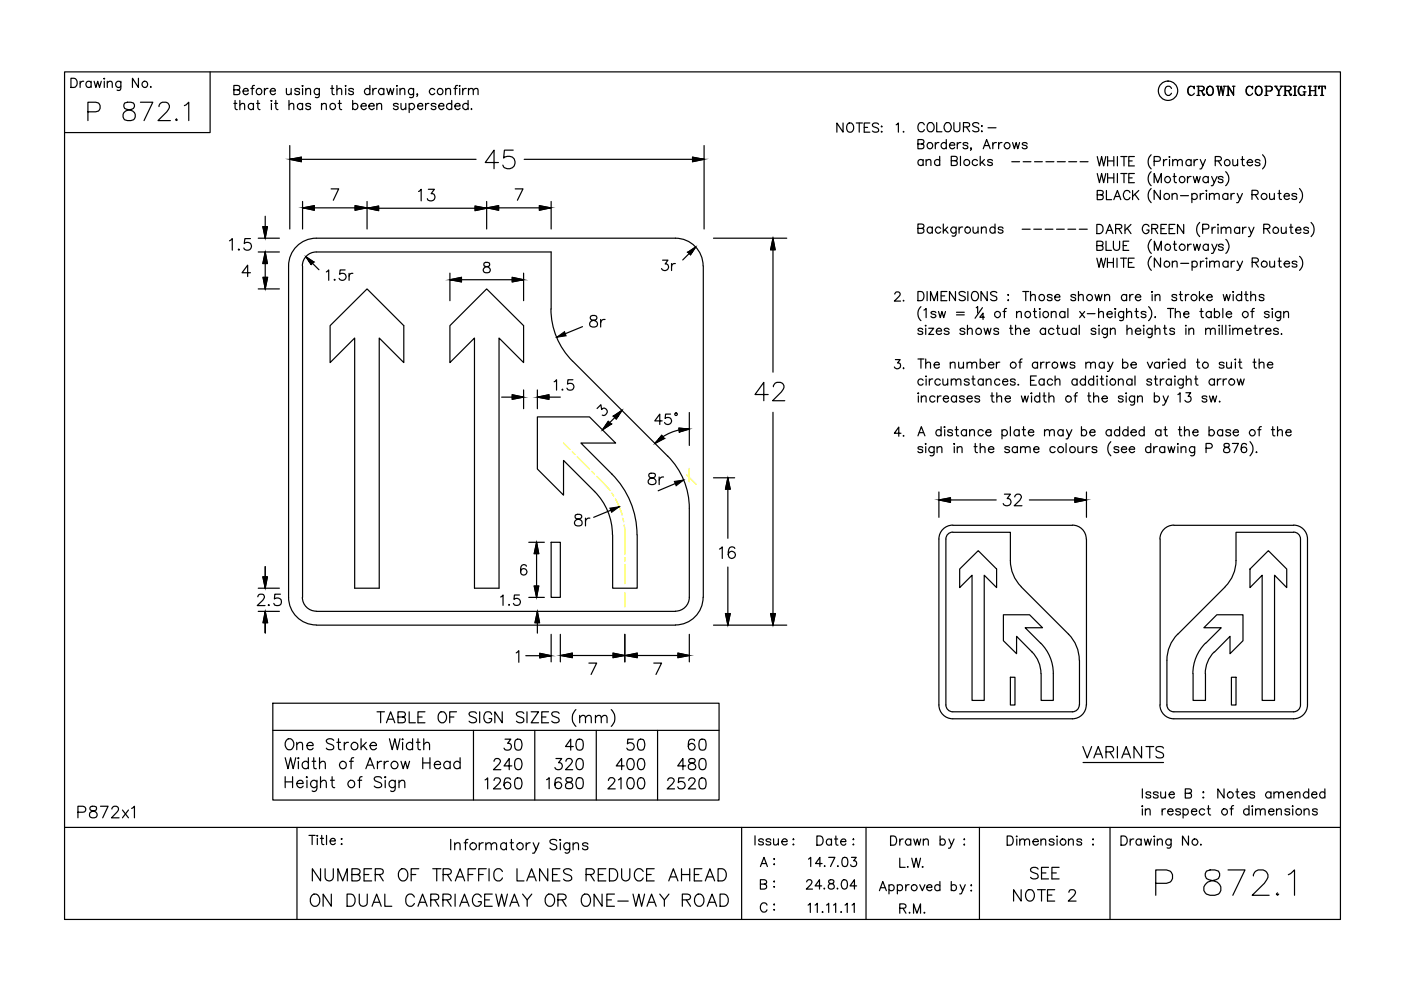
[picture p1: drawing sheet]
<svg xmlns="http://www.w3.org/2000/svg" width="297mm" height="210mm" viewBox="0 0 297 210" stroke-linecap="round" stroke-linejoin="round" font-family="sans-serif">
<g fill="none" stroke="#000" stroke-width=".25">
<path d="M13.7 15.2h270.5v179.7h-270.5zM15 16.6h.7a1.02 1.02 0 0 1 .7 1 1.02 1.02 0 0 1-.7 .9h-.7zM17 17.2v1.3M17.8 17.2a.64 .64 0 0 0-.8 .6M19.3 17.5a.61 .61 0 0 0-.9-.1 .61 .61 0 0 0 0 .9 .61 .61 0 0 0 .9-.1M19.3 17.2v1.3M20 17.2l.3 1.3 .4-1.3 .4 1.3 .4-1.3M22.1 17.2v1.3M22.1 16.6v.2zM22.7 17.6l.5-.4 .5 .1 .1 1.2M22.7 17.2v1.3M25.6 17.2l-.1 1.8-.2 .2-.5-.1"/>
<path d="M25.6 17.5a.61 .61 0 0 0-.9-.1 .61 .61 0 0 0 0 .9 .61 .61 0 0 0 .9-.1M29.4 16.6v1.9l-1.3-1.9v1.9M32 18.3l-.1 .2h.2M44.5 15.2v12.9h-30.8M49.6 19h1.1l.2-.3-.1-.4-.4-.2h-.8v2h.8l.4-.2v-.7l-.4-.2M51.5 19.3h1.1a.6 .6 0 0 0-.8-.5 .6 .6 0 0 0-.2 1 .57 .57 0 0 0 1 0M53.2 18.8h.7M53.9 18.1l-.3 .1-.1 .3v1.6M56.1 18.8v1.3M56.8 18.8a.64 .64 0 0 0-.7 .5M57.3 19.3h1.1a.6 .6 0 0 0-.9-.5 .6 .6 0 0 0-.1 1 .57 .57 0 0 0 1 0M60.7 18.8l.1 1.2 .5 .1 .4-.4"/>
<path d="M61.7 18.8v1.3M63.5 19a.57 .57 0 0 0-1 0l.3 .3 .6 .2 .1 .3a.57 .57 0 0 1-1 0M64.1 18.8v1.3M64.1 18.1l.2 .1-.2 .1zM64.8 19.1l.5-.3h.5v1.3M64.8 18.8v1.3M67.7 18.8l-.1 1.7-.3 .2-.4-.1M67.7 19a.61 .61 0 0 0-.9 0 .61 .61 0 0 0 0 .9 .61 .61 0 0 0 .9-.1M70.1 18.8h.7M70.4 18.1v1.6l.1 .3 .4 .1M71.4 19.1l.5-.3h.5v1.3M71.4 18.1v2"/>
<path d="M73.3 18.8v1.3M73.3 18.1v.2zM74.9 19a.57 .57 0 0 0-1 0l.1 .2 .9 .3v.3a.57 .57 0 0 1-1 0M78.4 19a.63 .63 0 0 0-.9-.1 .63 .63 0 0 0 0 1 .63 .63 0 0 0 .9-.1M78.4 18.1v2M79.1 18.8v1.3M79.8 18.8a.64 .64 0 0 0-.7 .5M81.4 19a.63 .63 0 0 0-1-.1 .63 .63 0 0 0 0 1 .63 .63 0 0 0 1-.1M81.4 18.8v1.3M82 18.8l.4 1.3 .4-1.3 .4 1.3 .3-1.3M84.2 18.8v1.3M84.2 18.1v.2z"/>
<path d="M84.8 19.1l.5-.3h.4l.1 1.3M84.8 18.8v1.3M87.7 18.8l-.1 1.7-.3 .2-.5-.1M87.7 19a.61 .61 0 0 0-.9 0 .61 .61 0 0 0 0 .9 .61 .61 0 0 0 .9-.1M88.5 20h-.1h.1l-.1 .4M92.2 19a.63 .63 0 0 0-1-.1 .63 .63 0 0 0 0 1 .63 .63 0 0 0 1-.1M94.5 19.1l.5-.3h.4l.1 1.3M94.5 18.8v1.3M96.2 18.8h.7M97 18.1l-.4 .1-.1 .3v1.6M97.5 18.8v1.3M97.5 18.1v.2z"/>
<path d="M98.1 18.8v1.3M98.9 18.8a.64 .64 0 0 0-.8 .5M99.3 19.1l.5-.3h.5v1.3M99.3 18.8v1.3M100.3 19.1l.5-.3h.5l.1 1.3M248.4 18.8a.72 .72 0 0 0-.8-.5 .72 .72 0 0 0-.6 .7v.5a.72 .72 0 0 0 .6 .7 .72 .72 0 0 0 .8-.4M252.4 18.3a1.11 1.11 0 0 0 0 1.9M253.1 18.5l.1 .3v-.5l-.1 .2a.75 .75 0 0 0-.8-.2 .75 .75 0 0 0-.5 .7 .83 .83 0 0 0 .2 .9 .83 .83 0 0 0 .9 .2l.3-.3M253.8 18.3h1.1l.4 .3-.1 .5-1.1 .1M254.1 18.3v1.9M254.6 19.2l.3 .2 .3 .6h.2M254.8 19.3l.4 .9h.1l.1-.3"/>
<path d="M254.9 18.3l.3 .3v.4l-.3 .2M256.5 18.3a1 1 0 0 0-.7 1 1 1 0 0 0 .8 .9 1.06 1.06 0 0 0 .7-.9 1.06 1.06 0 0 0-.7-1 1.03 1.03 0 0 0-.7 .9 1.03 1.03 0 0 0 .6 1M256.6 18.3a1.12 1.12 0 0 1 0 1.9M257.9 18.3h.6M258.1 18.3l.4 1.9 .4-1.9 .4 1.9 .3-1.9M258.2 18.3l.3 1.5M259 18.3l.3 1.5M259.3 18.3h.6M260.1 18.3h.3M260.4 18.3v1.9M261.3 18.3h.5M261.5 18.3v1.9l-1.1-1.7"/>
<path d="M264.8 18.3a1.11 1.11 0 0 0 0 1.9M265.5 18.5l.1 .3v-.5l-.1 .2a.75 .75 0 0 0-.8-.2 .75 .75 0 0 0-.5 .7 .83 .83 0 0 0 .1 .9 .83 .83 0 0 0 1 .2l.3-.3M266.8 18.3a1.01 1.01 0 0 0-.7 1 1.01 1.01 0 0 0 .9 .9 1.01 1.01 0 0 0 .6-1 1.01 1.01 0 0 0-.8-.9 1.12 1.12 0 0 0 0 1.9M267 18.3a1.12 1.12 0 0 1 0 1.9M268.2 18.3h1.1l.4 .2a.53 .53 0 0 1-.4 .8h-.8M268.4 18.3v1.9M268.5 18.3v1.9M269.3 18.3l.3 .2a.51 .51 0 0 1-.3 .8M270.2 18.3h.6M270.4 18.3l.7 1v.9M270.5 18.3l.7 1v.9M271.4 18.3h.6"/>
<path d="M271.8 18.3l-.6 1M272.2 18.3h1.1l.4 .3-.1 .5-1 .1M272.4 18.3v1.9M272.6 18.3v1.9M273 19.2l.3 .2 .4 .7 .1-.1M273.2 19.3l.4 .9h.1l.1-.3M273.3 18.3l.4 .3-.1 .4-.3 .2M274.2 18.3h.7M274.5 18.3v1.9M274.6 18.3v1.9M275.9 18.3a1.11 1.11 0 0 0 0 1.9M276.3 19.5h.6"/>
<path d="M276.5 18.5l.1 .3v-.5l-.1 .2a.75 .75 0 0 0-.8-.2 .75 .75 0 0 0-.5 .7l.2 .9a.65 .65 0 0 0 1.1 0M276.5 19.5v.7M276.6 19.5v.7M277.4 18.3h.6M277.7 18.3v1.9M277.8 18.3v1.9M277.8 19.2h1.1M278.6 18.3h.6M278.9 18.3v1.9M279.7 18.3l-.1 .5v-.5h1.4v.5l-.1-.5M280.3 18.3v1.9M18.6 23.7h1.7l.6-.2a1.05 1.05 0 0 0 .3-1.1 1.05 1.05 0 0 0-.9-.7h-1.7v3.9"/>
<path d="M26.4 21.8a.81 .81 0 0 0 .4 1.4 1.62 1.62 0 0 1 1.9 1.6l-.2 .4a1.71 1.71 0 0 1-2.2 0 1.2 1.2 0 0 1 .9-1.9l.8-.1a.78 .78 0 0 0 .3-1.4l-.6-.1zM29.8 21.7h2.6l-1.9 3.9M33.7 22.6a.95 .95 0 0 1 .7-.9h.8a.96 .96 0 0 1 .5 1.5l-2.2 2.4h2.6M37.4 25.2l-.2 .2 .2 .2 .2-.2M39.1 22.4l.9-.7v3.9M49.6 21.9h.6M49.8 21.3v1.6l.1 .2 .4 .1M50.9 22.3l.4-.4 .5 .1 .1 1.2M50.9 21.3v1.9M53.7 22.2a.62 .62 0 0 0-.9-.1 .62 .62 0 0 0 0 .9 .62 .62 0 0 0 .9-.1M53.7 21.9v1.3M54.4 21.9h.6"/>
<path d="M54.7 21.3v1.6l.1 .2 .3 .1M57.5 21.9v1.3M57.5 21.3l.2 .1-.2 .1zM58.2 21.9h.7M58.5 21.3v1.6l.1 .2 .3 .1M61.3 22.3l.4-.4 .5 .1 .1 1.2M61.3 21.3v1.9M61.4 33.8l2.5-.5v1zM61.4 30.9v17.7M61.4 33.8h39.5M64.1 22.2a.62 .62 0 0 0-.9-.1 .62 .62 0 0 0 0 .9 .62 .62 0 0 0 .9-.1M64.1 21.9v1.3"/>
<path d="M65.8 22.2a.62 .62 0 0 0-1 0 .9 .9 0 0 0 1 .4v.3a.57 .57 0 0 1-1 0M68.2 22.3l.4-.4 .5 .1 .1 1.2M68.2 21.9v1.3M71.7 21.9h.7M72 21.3v1.6l.1 .2 .3 .1M74.8 22.2a.62 .62 0 0 1 .9-.1 .62 .62 0 0 1 0 .9 .62 .62 0 0 1-.9-.1M74.8 21.3v1.9M76.6 22.5h1.1a.6 .6 0 0 0-.9-.5 .6 .6 0 0 0-.2 .9 .57 .57 0 0 0 1.1 0M78.2 22.5h1.1a.62 .62 0 0 0-.9-.5 .62 .62 0 0 0 .1 1.1 .54 .54 0 0 0 .8-.2M79.9 22.3l.5-.4 .4 .1 .1 1.2M79.9 21.9v1.3M84.4 22.2a.6 .6 0 0 0-1 0l.1 .2a.9 .9 0 0 1 .9 .5 .56 .56 0 0 1-.5 .4 .56 .56 0 0 1-.5-.4"/>
<path d="M85 21.9l.1 1.2 .5 .1 .4-.3M86 21.9v1.3M86.8 22.2a.64 .64 0 0 1 .9-.1 .64 .64 0 0 1 0 .9 .64 .64 0 0 1-.9-.1M86.8 21.9v2M88.5 22.5h1.1a.6 .6 0 0 0-.8-.5 .6 .6 0 0 0-.2 .9 .57 .57 0 0 0 1 0M90.2 21.9v1.3M90.9 21.9a.58 .58 0 0 0-.7 .6M92.4 22.2a.6 .6 0 0 0-1 0l.1 .2a.9 .9 0 0 1 .9 .5 .56 .56 0 0 1-.5 .4 .56 .56 0 0 1-.5-.4M93 22.5h1.1a.57 .57 0 0 0-.6-.6 .57 .57 0 0 0-.5 .6v.1a.61 .61 0 0 0 .4 .6 .61 .61 0 0 0 .7-.3M95.8 22.2a.62 .62 0 0 0-.9-.1 .62 .62 0 0 0 0 .9 .62 .62 0 0 0 .9-.1M95.8 21.3v1.9M96.4 22.5h1.2a.6 .6 0 0 0-.9-.5 .6 .6 0 0 0-.2 .9 .57 .57 0 0 0 1.1 0"/>
<path d="M99.2 22.2a.64 .64 0 0 0-.9-.1 .64 .64 0 0 0 0 .9 .64 .64 0 0 0 .9-.1M99.2 21.3v1.9M100 23v.2v-.1M105.7 34.5h-2.8l1.8-2.7v4M108.8 31.8h-1.9l-.1 1.7a1.37 1.37 0 0 1 2.1 0 1.37 1.37 0 0 1-.3 2 1.37 1.37 0 0 1-2-.5M111.1 33.8h38.2M146.8 33.3l2.5 .5-2.5 .5zM149.3 30.9v17.7M178.7 26.1v1.9l-1.3-1.9v1.9M179.8 26.2a.98 .98 0 0 1 1.2 .6 .98 .98 0 0 1-.6 1.2 1.03 1.03 0 0 1-.9-.7 1.03 1.03 0 0 1 .3-1.1zM181.5 26.1h1.4M182.2 26.1v1.9"/>
<path d="M183.2 27h.8M184.4 26.1h-1.2v1.9h1.2M186.3 26.4a.73 .73 0 0 0-.7-.4 .73 .73 0 0 0-.6 .5l.2 .3 .9 .4 .2 .6a.92 .92 0 0 1-1.3 0M186.8 26.8h.2zM186.8 27.9h.2zM190 26.5l.5-.4v1.9M191.6 27.9v.1l.1-.1M194.6 30.5l1.1-.1 .2-.3-.1-.3-.4-.2h-.8v1.9h.8a.51 .51 0 0 0 .5-.5 .51 .51 0 0 0-.5-.5M195.7 34.1a.62 .62 0 0 0-.9-.1 .62 .62 0 0 0 0 .9 .62 .62 0 0 0 .9-.1M195.7 33.8v1.3M196 26.5a.7 .7 0 0 0-.8-.5 .7 .7 0 0 0-.6 .8v.4a.69 .69 0 0 0 .6 .7 .69 .69 0 0 0 .8-.4M196.4 34.2l.4-.4 .5 .1 .1 1.2"/>
<path d="M196.4 33.8v1.3M196.9 26.1a.98 .98 0 0 1 1.2 .6 .98 .98 0 0 1-.6 1.2 1.03 1.03 0 0 1-1-.7 1.03 1.03 0 0 1 .4-1.1zM198.3 30.2v1.3M198.6 26v1.9h1.1M199.1 30.2a.64 .64 0 0 0-.8 .6M199.2 34.1a.62 .62 0 0 0-.9-.1 .62 .62 0 0 0 0 .9 .62 .62 0 0 0 .9-.1M199.2 33.1v2M200.5 26.1a.95 .95 0 0 1 1.2 .4 .95 .95 0 0 1-.2 1.2 .74 .74 0 0 1-.8 .2 .74 .74 0 0 1-.5-.7v-.4zM200.6 30.5a.61 .61 0 0 0-.9-.1 .61 .61 0 0 0 0 .9 .61 .61 0 0 0 .9-.1M200.6 29.6v1.9M201.3 30.8h1.1a.6 .6 0 0 0-.8-.5 .6 .6 0 0 0-.2 .9 .57 .57 0 0 0 1 0M201.7 34.1l1.1-.1 .2-.3-.2-.5-1.1-.1v2h.8l.5-.3a.53 .53 0 0 0-.5-.7"/>
<path d="M202.2 26v1.4a.64 .64 0 0 0 .7 .5 .64 .64 0 0 0 .6-.5v-1.4M203 30.2v1.3M203.6 33.1v2M203.7 30.2a.64 .64 0 0 0-.7 .6M204.3 26.9l1.1-.1 .2-.3-.1-.3-.4-.2h-.8v1.9M204.9 26.9l.7 1M205.2 30.5a.57 .57 0 0 0-1 0l.1 .2 .8 .3 .1 .2a.57 .57 0 0 1-1 0M206 31.5h-.2v-.2l.2 .2-.2 .4M207.2 34.1a.62 .62 0 0 0-.9-.1 .62 .62 0 0 0 0 .9 .62 .62 0 0 0 .9-.1M207.5 26.3a.73 .73 0 0 0-.7-.3 .73 .73 0 0 0-.6 .5l.2 .3 1 .3a.5 .5 0 0 1 0 .8 .99 .99 0 0 1-1.2-.2M207.8 33.1v2M208.1 27.9h.2z"/>
<path d="M208.2 34.4l.6 .7M208.2 26.6v.2zM208.5 31.5l.7-1.9 .7 1.9M208.7 33.8l-.9 1M208.7 30.9h.9M209.5 27.1h1.7M210.4 34.1a.62 .62 0 0 0-1 0 .9 .9 0 0 0 .9 .4l.1 .3a.62 .62 0 0 1-1 0M210.5 30.2v1.3M211.3 30.2a.64 .64 0 0 0-.8 .6M211.7 30.2v1.3M212.4 30.2a.58 .58 0 0 0-.7 .6M214.5 34.3h1.7"/>
<path d="M214.7 30.2l.4 1.3 .3-1.3 .4 1.3 .4-1.3M216.9 34.3h1.7M217.8 30.5a.6 .6 0 0 0-1.1 0l.3 .3 .5 .1 .3 .3a.6 .6 0 0 1-1.1 0M219.3 34.3h1.7M221.8 34.3h1.6M224.2 34.3h1.7M226.6 34.3h1.7M229 34.3h1.7M232.6 33.2l.5 2 .5-2 .4 2 .5-2M232.6 36.8l.5 1.9 .5-1.9 .4 1.9 .5-1.9M234.8 33.2v2M234.8 34.1h1.3"/>
<path d="M234.8 36.8v1.9M234.8 37.7h1.3M236.1 33.2v2M236.1 36.8v1.9M236.9 33.2v2M236.9 36.8v1.9M237.6 33.2h1.3M237.6 36.8h1.3M238.3 33.2v2M238.3 36.8v1.9M239.3 34.1h.7M239.3 37.7h.7"/>
<path d="M240.5 33.2h-1.2v2h1.2M240.5 36.8h-1.2v1.9h1.2M244.1 32.8a2.08 2.08 0 0 0 0 3M244.1 36.4a2.03 2.03 0 0 0 0 3M244.1 40a2.08 2.08 0 0 0 0 3M244.7 34.2l1.1-.1 .2-.3-.1-.4-.4-.2h-.8v1.9M244.7 38.7v-1.9l.8 1.9 .7-1.9v1.9M246.7 33.8v1.3M247.4 33.8a.65 .65 0 0 0-.7 .6M248 33.2v.2zM248 33.8v1.3M248.6 34.2l.5-.4 .5 .2 .1 1.1"/>
<path d="M248.6 33.8v1.3M248.7 37.4h.7M249 36.8v1.6l.1 .3h.3M249.7 34.2l.4-.4 .5 .2 .1 1.1M251.8 37.4v1.3M252.5 37.4a.64 .64 0 0 0-.7 .6M252.5 34.1a.62 .62 0 0 0-.9-.1 .62 .62 0 0 0 0 1 .62 .62 0 0 0 .9-.1M252.5 33.8v1.3M253 37.4l.4 1.3 .4-1.3 .3 1.3 .4-1.3M253.2 33.8v1.3M253.8 20.2h.6M253.9 33.8a.72 .72 0 0 0-.7 .6"/>
<path d="M254.5 33.8l.5 1.3 .6-1.3M255 35.1l-.2 .6-.4 .1M256.2 37.7a.63 .63 0 0 0-1-.1 .63 .63 0 0 0 0 1 .63 .63 0 0 0 1-.2M256.2 37.4v1.3M256.9 37.4l.5 1.3 .6-1.3M257.4 38.7l-.3 .7h-.3M257.7 34.1l1.1-.1 .2-.4-.5-.4h-.8v1.9M258.3 34.1l.7 1M259.3 37.7a.56 .56 0 0 0-.5-.3 .56 .56 0 0 0-.5 .3l.1 .2a.9 .9 0 0 1 .9 .5 .56 .56 0 0 1-.5 .4 .56 .56 0 0 1-.5-.4M259.9 36.4a1.95 1.95 0 0 1 0 3M260.1 20.2h.5M261.4 33.8l.1 1.3h.4l.5-.3"/>
<path d="M261.5 20l-1.1-1.7v1.9M262.4 33.8v1.3M263.1 33.8h.7M263.4 33.2v1.6l.1 .3h.4M264.4 34.4h1.2a.62 .62 0 0 0-.9-.5 .62 .62 0 0 0-.2 1 .65 .65 0 0 0 1.1 0M267.1 34.1a.57 .57 0 0 0-1 0 .9 .9 0 0 0 1 .5v.3a.62 .62 0 0 1-1 0M267.7 32.8a2.08 2.08 0 0 1 0 3M268.2 20.2h.6M270.8 20.2h.6M272.2 20.2h.6M274.2 20.2h.7M275.5 40a2.08 2.08 0 0 1 0 3"/>
<path d="M277.4 20.2h.6M278.6 20.2h.6M280 20.2h.6M48.7 51.1l.5-.5v2.4M50.6 52.8l-.1 .1 .1 .1 .2-.1M53.1 57.8h-1.8l1.2-1.6v2.4M53.1 50.6h-1.2l-.1 1a.86 .86 0 0 1 1.3 0 .86 .86 0 0 1-.1 1.3 .86 .86 0 0 1-1.3-.3M54.8 50.5h4.4M54.8 53.4h4.4M55.7 48h1l-.5 2.5zM55.8 58.8h.9l-.5 2.5zM56.2 45.8v4.7"/>
<path d="M56.2 53.4v7.9M56.2 53.4l.5 2.5h-1zM61.2 56.4v70.3M64.1 56.4a2.94 2.94 0 0 1 2.9-3h49.9v12.1M64.1 42.7v5.9M64.1 56.4v70.3M64.2 44.1l2.4-.5v1zM64.2 44.1h13.5M64.9 54.4l1.6 1.1-.5 .6zM64.9 54.4l2.7 2.8M69.2 57.7l.5-.5v2.2M70.2 40h1.6l-1.1 2.5"/>
<path d="M71 59.2l-.2 .1 .2 .1v-.1M73.2 57.2h-1.1l-.1 1a.78 .78 0 0 1 1.2 0 .78 .78 0 0 1-.2 1.1 .78 .78 0 0 1-1.1-.3M74 58v1.4M74.8 58a.65 .65 0 0 0-.8 .6M75.3 43.6l2.4 .5-2.4 .5zM77.8 42.7v5.9M77.9 44.2l2.4-.5v1zM77.9 44.2h25.3M88.7 40.6l.6-.5v2.5M90.8 40.1h1.3l-.7 1a.82 .82 0 0 1 .8 1.1 .82 .82 0 0 1-1.4 .3l-.2-.4M95.4 57.9v5.9M95.4 59.3l2.4-.5v1z"/>
<path d="M95.4 59.3h15.6M100.7 43.7l2.5 .5-2.5 .5zM102.7 55.8a.45 .45 0 0 0 .2 .7 .81 .81 0 0 1 .9 .3 .81 .81 0 0 1-.1 .9 .91 .91 0 0 1-1.2-.3 1.11 1.11 0 0 1 1.2-1l.1-.4a.77 .77 0 0 0-1.1-.2zM103.2 42.7v5.9M103.3 44.1l2.4-.5v1zM103.3 44.1h13.5M108.6 58.8l2.4 .5-2.4 .5zM109.2 40h1.7l-1.2 2.5M111 57.9v5.9M114.4 43.6l2.4 .5-2.4 .5zM116.9 42.7v5.9M140.5 55.2h1.1l-.6 .8a.74 .74 0 0 1 .5 1.2 .74 .74 0 0 1-1.2-.3"/>
<path d="M142.4 55.9v1.5M143.2 55.9a.65 .65 0 0 0-.8 .6M145.9 53.5l1.6-1.1-1.1 1.6zM147.5 52.4l-2.7 2.7M149.1 56.4a5.9 5.9 0 0 0-5.9-5.9h-76.2a5.9 5.9 0 0 0-5.8 5.9M149.1 56.4v70.3M151.3 50.5h15.5M163.9 50.5v28.4M163.9 50.5l.5 2.5h-1zM194.6 48.4l1.1-.1 .2-.3-.1-.3-.4-.2h-.8v1.9h.8l.4-.2 .1-.4-.5-.4M197.7 48.4a.61 .61 0 0 0-.9-.1 .61 .61 0 0 0 0 .9 .61 .61 0 0 0 .9-.1M197.7 48.1v1.3"/>
<path d="M199.4 48.4a.63 .63 0 0 0-.9-.1 .63 .63 0 0 0 0 1 .63 .63 0 0 0 .9-.2M200 47.5v1.9M200.4 48.7l.6 .7M200.9 48.1l-.9 1M202.7 48.1l-.1 1.8-.3 .2-.4-.1M202.7 48.4a.63 .63 0 0 0-.9-.1 .63 .63 0 0 0 0 1 .63 .63 0 0 0 .9-.2M203.3 48.1v1.3M204.1 48.1a.64 .64 0 0 0-.8 .6M206.3 48.1l.1 1.2 .5 .1 .5-.3M207.4 48.1v1.3M208.1 48.5l.4-.4 .5 .1 .1 1.2M208.1 48.1v1.3"/>
<path d="M211 48.4a.61 .61 0 0 0-.9-.1 .61 .61 0 0 0 0 .9 .61 .61 0 0 0 .9-.1M211 47.5v1.9M212.7 48.4a.57 .57 0 0 0-1.1 0l.3 .3 .7 .2 .1 .2a.57 .57 0 0 1-1.1 0M216.7 48.6h1.7M219.2 48.6h1.6M221.6 48.6h1.6M224 48.6h1.7M226.4 48.6h1.7M228.8 48.6h1.7M232.6 52.1l1.1-.1 .2-.3-.1-.4-.4-.2h-.8v2h.8a.51 .51 0 0 0 .5-.5 .51 .51 0 0 0-.5-.5M232.6 47.6h.6a1.02 1.02 0 0 1 .7 1 1.02 1.02 0 0 1-.7 .9h-.6zM232.6 54.7l.4 2 .5-2 .4 2 .5-2"/>
<path d="M232.6 41.3l1.1-.1 .2-.3-.1-.3-.4-.2h-.8v1.9h.8a.51 .51 0 0 0 .5-.5 .51 .51 0 0 0-.5-.5M234.5 51.1v2h1.1M234.5 49.5l.8-1.9 .7 1.9M234.6 40.4v1.9h1.1M234.8 48.9h.9M234.8 54.7v2M234.8 55.7h1.3M236.1 51.1v1.4a.67 .67 0 0 0 .6 .6 .67 .67 0 0 0 .7-.6v-1.4M236.1 54.7v2M236.1 42.3l.8-1.9 .7 1.9M236.4 41.7h1M236.5 48.5l1.2-.1 .1-.3v-.3l-.4-.2h-.9v1.9"/>
<path d="M236.8 54.7v2M237.2 48.5l.6 1M237.6 54.7h1.3M238.1 52.1h.8M238.2 54.7v2M238.5 47.6v1.9M239 48.4l.8 1.1M239.2 55.7h.8M239.3 51.1h-1.2v2h1.2M239.6 40.9a.72 .72 0 0 0-.8-.5 .72 .72 0 0 0-.6 .7v.5a.72 .72 0 0 0 .6 .7 .72 .72 0 0 0 .8-.4M239.8 47.6l-1.3 1.3M240.1 40.4v1.9"/>
<path d="M240.5 54.7h-1.3v2h1.3M240.6 41.2l.8 1.1M241.4 40.4l-1.3 1.3M243.6 48a.73 .73 0 0 0-.8-.4 .73 .73 0 0 0-.6 .7v.5a.7 .7 0 0 0 .7 .7 .7 .7 0 0 0 .7-.7h-.5M244.1 50.8a1.95 1.95 0 0 0 0 2.9M244.1 54.4a1.94 1.94 0 0 0 0 2.9M244.2 48.5l1.1-.1 .2-.3-.1-.3-.4-.2h-.8v1.9M244.7 53.1v-2l.8 2 .7-2v2M244.8 48.5l.7 1M246 40.3v2l-1.3-2v2M246.1 54.7v1.9l-1.4-1.9v1.9M246.1 48.5h.8"/>
<path d="M247.3 47.6h-1.2v1.9h1.2M247.9 48.5h.7M248.5 41.4l.5-.4 .4 .1 .2 1.2M248.5 41v1.3M248.6 55.7l.4-.3 .5 .1 .1 1.1M248.6 55.4v1.2M248.8 51.8h.6M249 51.1v1.6l.1 .3 .4 .1M249.1 47.6h-1.2v1.9h1.2M250.3 41.5h1.7M250.3 55.8h1.7M251 47.6v1.9l-1.3-1.9v1.9"/>
<path d="M251.8 51.8v1.3M252.6 51.8a.64 .64 0 0 0-.8 .5M252.7 41.3a.64 .64 0 0 1 .9-.1 .64 .64 0 0 1 0 .9 .64 .64 0 0 1-.9-.1M252.7 41v2M252.7 55.6a.62 .62 0 0 1 1 0 .62 .62 0 0 1 0 .9 .62 .62 0 0 1-1-.1M252.7 55.4v1.9M253 51.8l.4 1.3 .4-1.3 .3 1.3 .4-1.3M254.4 47.2a2.08 2.08 0 0 0 0 3M254.5 41v1.3M254.5 55.4v1.2M255 48.6l1.1-.1 .2-.3a.52 .52 0 0 0-.5-.7h-.8v2M255.2 55.4a.58 .58 0 0 0-.7 .5"/>
<path d="M255.2 41a.64 .64 0 0 0-.7 .6M255.7 54.8h.2l-.1 .1zM255.7 40.4h.2l-.1 .2zM255.8 41v1.3M255.8 55.4v1.2M256.2 52.1a.61 .61 0 0 0-.9-.1 .61 .61 0 0 0 0 .9 .61 .61 0 0 0 .9-.1M256.2 51.8v1.3M256.4 41.4l.5-.4 .5 .1v1.2M256.4 41v1.3M256.5 55.7l.4-.3 .5 .1 .1 1.1M256.5 55.4v1.2M256.9 51.8l.6 1.3 .5-1.3"/>
<path d="M257 48.2v1.3M257.4 41.4l.5-.4 .5 .1 .1 1.2M257.5 53.1l-.3 .5-.3 .1M257.5 55.7l.5-.3 .4 .1 .1 1.1M257.7 48.2a.65 .65 0 0 0-.7 .6M258.2 48.2v1.3M258.2 47.5v.3zM258.9 48.6l.5-.4 .5 .1v1.2M258.9 48.2v1.3M259.3 52.1a.57 .57 0 0 0-1 0l.1 .1 .9 .3v.3a.57 .57 0 0 1-1 0M259.9 50.8a1.95 1.95 0 0 1 0 2.9M259.9 48.6l.5-.4 .5 .1 .1 1.2"/>
<path d="M260.3 41.3a.62 .62 0 0 0-.9-.1 .62 .62 0 0 0 0 .9 .62 .62 0 0 0 .9-.1M260.3 41v1.3M260.4 55.6a.62 .62 0 0 0-.9 0 .62 .62 0 0 0 0 .9 .62 .62 0 0 0 .9-.1M260.4 55.4v1.2M261 41v1.3M261 55.4v1.2M261.7 41a.58 .58 0 0 0-.7 .6M261.8 55.4a.58 .58 0 0 0-.8 .5M262.3 55.4l.6 1.2 .6-1.2M262.3 41l.6 1.3 .5-1.3M262.8 48.5a.62 .62 0 0 0-.9-.1 .62 .62 0 0 0 0 .9 .62 .62 0 0 0 .9-.1M262.8 48.2v1.3"/>
<path d="M262.9 42.3l-.4 .7h-.3M262.9 56.6l-.4 .7h-.3M263.5 48.2v1.3M264.2 48.2a.72 .72 0 0 0-.7 .6M264.8 48.2l.5 1.3 .6-1.3M265.3 49.5l-.2 .5-.4 .2M265.4 41.3l1.2-.1 .2-.3-.1-.3-.4-.3h-.9v2M265.5 55.6l1.1-.1 .2-.3-.1-.3-.4-.2h-.8v1.9M266.1 55.6l.7 1M266.1 41.3l.7 1M267.9 48.5h.9l.3-.2a.42 .42 0 0 0-.1-.7l-1.1-.1v2M268.6 48.5l.7 1"/>
<path d="M269.2 41v1a.47 .47 0 0 0 .7 .2l.3-.2M269.2 55.4v.9a.47 .47 0 0 0 .8 .3l.2-.3M270.2 41v1.3M270.2 55.4v1.2M270.9 41h.7M271 55.4h.6M271.2 54.7v1.6l.1 .3h.4M271.2 40.3v1.7l.1 .2 .4 .1M271.7 48.2l.1 1.2 .4 .1 .5-.4M272.3 55.9h1.1a.57 .57 0 0 0-.6-.6 .57 .57 0 0 0-.5 .6v.2a.63 .63 0 0 0 .4 .5 .63 .63 0 0 0 .7-.2M272.3 41.6h1.1a.6 .6 0 0 0-.9-.5 .6 .6 0 0 0-.2 .9 .62 .62 0 0 0 1.1 0M272.7 48.2v1.3"/>
<path d="M273.4 48.2h.7M273.7 47.5v1.6l.1 .3 .4 .1M274.7 48.8h1.1a.56 .56 0 0 0-.5-.7 .56 .56 0 0 0-.6 .7 .61 .61 0 0 0 .4 .6 .61 .61 0 0 0 .7-.2M274.9 41.3a.6 .6 0 0 0-1 0l.1 .2a.9 .9 0 0 1 .9 .5 .6 .6 0 0 1-1 0M275 55.6a.62 .62 0 0 0-1 0v.2a.9 .9 0 0 1 1 .5v.1a.62 .62 0 0 1-1 0M275.5 54.4a1.94 1.94 0 0 1 0 2.9M277.4 48.5a.57 .57 0 0 0-1 0 .9 .9 0 0 0 .9 .4l.1 .3a.62 .62 0 0 1-1 0M278 47.2a2.08 2.08 0 0 1 0 3M54.8 61.3h4.4M70 69l7.8-7.7 7.8 7.7v7.9l-5.2-5.2v53h-5.2v-53l-5.2 5.2zM95.4 69l7.8-7.7 7.8 7.7v7.9l-5.2-5.2v53h-5.2v-53l-5.2 5.2zM116.8 65.5a15.6 15.6 0 0 0 4.6 11.1"/>
<path d="M121.4 76.6l20.2 20.1M123.5 69.3l-5.5 2.2M125.3 67l-.1 .5 .3 .3a1.08 1.08 0 0 1 1.2 1.1 .86 .86 0 0 1-1 .5 .86 .86 0 0 1-.7-.9 1.36 1.36 0 0 1 1.4-.8l.1-.4a.87 .87 0 0 0-1.2-.3zM127.4 67.7v1.6M128.3 67.7a.73 .73 0 0 0-.9 .7M189.7 62.4l.4-.5h.4l.3 .2a.57 .57 0 0 1-.2 .8l-1 .9h1.3M189.8 76.2h1.1l-.6 .8a.66 .66 0 0 1 .5 1 .66 .66 0 0 1-1.1 0l-.1-.2M191.6 63.7l-.1 .1h.2M191.6 78v.2l.1-.1M194.6 61.8h.7a1.04 1.04 0 0 1 .6 1 1.04 1.04 0 0 1-.6 1h-.7zM194.6 76.1h1.3M195.3 65a2.02 2.02 0 0 0 0 3"/>
<path d="M195.3 76.1v2M195.6 69.9a.57 .57 0 0 0-1 0 .9 .9 0 0 0 1 .5v.3a.62 .62 0 0 1-1 0M195.9 65.7l.5-.3v2M196.3 69.6v1.3M196.3 69v.1zM196.3 77.1l.4-.3 .5 .1 .1 1.2M196.3 76.1v2M196.4 79.7v.2zM196.6 61.8v2M196.9 69.6h1.1l-1.1 1.3h1.1M197.3 63.8v-2l.7 2 .8-2v2M198 77.3h1.2a.6 .6 0 0 0-.9-.5 .6 .6 0 0 0-.2 1 .62 .62 0 0 0 1.1 0"/>
<path d="M198.4 66.3a.65 .65 0 0 0-1 0l.1 .2 .8 .3 .1 .3a.6 .6 0 0 1-1 0M198.5 70.2h1.1a.55 .55 0 0 0-.5-.6 .55 .55 0 0 0-.6 .6 .61 .61 0 0 0 .4 .7 .61 .61 0 0 0 .7-.2M199 66l.4 1.4 .3-1.4 .4 1.4 .4-1.4M199.5 62.7h.8M200.8 61.8h-1.3v2h1.3M201.2 69.9a.6 .6 0 0 0-1 0l.3 .3 .6 .2 .1 .3a.65 .65 0 0 1-1 0M201.5 77.1l.4-.3 .5 .1 .1 1.2M201.5 76.8v1.3M202.6 61.8v2l-1.3-2v2M202.8 66.2h1.6M202.8 66.8h1.6M203.3 76.8v1.2l.5 .1 .5-.4"/>
<path d="M204.3 76.8v1.3M204.6 69.9a.6 .6 0 0 0-1.1 0l.3 .3 .6 .2 .2 .3a.65 .65 0 0 1-1.1 0M204.7 62.1a.75 .75 0 0 0-1.4 .2l.4 .4 .6 .1a.48 .48 0 0 1 .4 .7 .84 .84 0 0 1-1.4 0M205 77.1a.67 .67 0 0 1 1-.2l.1 1.2M205 76.8v1.3M205.1 70l.5-.4 .5 .1v1.2M205.1 69v1.9M205.2 61.8v2M206.1 77.1a.67 .67 0 0 1 .9-.2l.1 1.2M206.1 62.1a.74 .74 0 0 1 .9-.3 .74 .74 0 0 1 .4 .7 .9 .9 0 0 1-.2 1 .9 .9 0 0 1-.9 .2l-.3-.7zM206.3 79.7v1.6l.1 .3 .4 .1M207 65.2l.3-.2v1.4"/>
<path d="M207.8 77a.62 .62 0 0 1 .9 0 .62 .62 0 0 1 0 .9 .62 .62 0 0 1-.9-.1M207.8 76.1v2M208.3 65.2l-1.6 2.3M208.6 69.6l.4 1.3 .4-1.3 .4 1.3 .3-1.3M208.7 67.3h-1l.7-.9v1.3M209.3 61.8v2l-1.3-2v2M209.6 77.3h1.1a.62 .62 0 0 0-.6-.5 .62 .62 0 0 0-.6 .6 .62 .62 0 0 0 .5 .7l.7-.3M211.3 76.8v1.3M211.3 62.1a.75 .75 0 0 0-1.3 .2l.4 .4 .6 .1a.47 .47 0 0 1 .3 .4 .47 .47 0 0 1-.1 .5 .91 .91 0 0 1-1.2-.2M211.7 69.9a.57 .57 0 0 0-1 0 .9 .9 0 0 0 .9 .5l.1 .3a.62 .62 0 0 1-1 0M212 76.8a.58 .58 0 0 0-.7 .5M212.7 66h.6"/>
<path d="M213.4 65.4l-.4 .1v.2v1.7M213.7 62.5h.1v.2zM213.7 63.7h.1zM214.1 69.6h.6M214.3 69v1.5l.1 .3 .4 .1M215.3 70l.5-.4 .5 .1 .1 1.2M215.3 69v1.9M215.5 66.4l.5-.4 .5 .1v1.3M215.5 66v1.4M216 76.8h.6M216.7 76.1l-.3 .1-.1 .3v1.6M216.8 61.8h1.3"/>
<path d="M217.1 70.2h1.1a.62 .62 0 0 0-.8-.6 .62 .62 0 0 0-.2 1.1 .65 .65 0 0 0 1 0M217.5 61.8v2M218.5 62.8l.5-.4 .4 .1 .1 1.3M218.5 61.8v2M219.1 66h.6M219.3 65.4v1.6l.1 .2 .4 .2M219.7 79.7h-1.2v2h1.2M220 77a.62 .62 0 0 0-.9 0 .62 .62 0 0 0 0 .9 .62 .62 0 0 0 .9-.1M220 76.8v1.3M220.4 65.5h.2zM220.5 66v1.4M220.7 76.8v1.3"/>
<path d="M221.4 76.8a.58 .58 0 0 0-.7 .5M221.7 69.9a.64 .64 0 0 0-1-.1 .64 .64 0 0 0 0 .9 .64 .64 0 0 0 1 0M221.7 69.6v1.3M221.8 76.8v1.3M222.6 76.8a.64 .64 0 0 0-.8 .5M222.9 66.4l.5-.4 .4 .1 .1 1.3M222.9 66v1.4M223.1 62.7a.57 .57 0 0 0-1 0v.2l.9 .3 .1 .3a.57 .57 0 0 1-1 0M223.4 69.9a.64 .64 0 0 0-.9-.1 .64 .64 0 0 0 0 .9 .64 .64 0 0 0 .9 0M223.6 63h1.1v-.2a.64 .64 0 0 0-1.1 0 .64 .64 0 0 0 .5 1h.3l.3-.3M223.7 79.7v2M224 69.6h.6"/>
<path d="M224.3 69v1.5l.1 .3 .3 .1M224.8 76.8l.4 1.3 .4-1.3 .3 1.3 .4-1.3M225.3 69.6l.1 1.2 .5 .1 .4-.4M225.8 66.3a.64 .64 0 0 0-1-.1 .64 .64 0 0 0 0 .9 .64 .64 0 0 0 1 0M225.8 66v1.4M226.3 69.6v1.3M226.4 65.4v2M227.9 77a.62 .62 0 0 0-1 0 .9 .9 0 0 0 .9 .5l.1 .3a.62 .62 0 0 1-1 0M228.1 62.7a.56 .56 0 0 0-.5-.3 .56 .56 0 0 0-.6 .3l.1 .2 .9 .3 .1 .3a.56 .56 0 0 1-.5 .3 .56 .56 0 0 1-.6-.3M228.2 69.9a.64 .64 0 0 0-.9-.1 .64 .64 0 0 0 0 .9 .64 .64 0 0 0 .9 0M228.2 69.6v1.3M228.7 62.8l.4-.4 .5 .1 .1 1.3"/>
<path d="M228.7 61.8v2M228.8 69v1.9M228.9 66l1.1 1.4M230 66l-1.1 1.4M230.1 79.7v2M230.2 77.1l.5-.3 .5 .1v1.2M230.2 76.8v1.3M230.5 66.5h1.7M231.2 77.1l.5-.3 .5 .1 .1 1.2M231.9 79.7v2M232.2 62.4l.4 1.4 .3-1.4 .4 1.4 .4-1.4M232.3 69.9a.56 .56 0 0 0-.5-.3 .56 .56 0 0 0-.5 .3l.3 .3 .5 .1a.33 .33 0 0 1 .2 .5 .7 .7 0 0 1-1-.1"/>
<path d="M232.6 79.7v.2zM232.9 66.4l.5-.4 .5 .1v1.3M232.9 65.4v2M233 69v.1zM233 69.6v1.3M233.6 79.7v1.6l.1 .3 .3 .1M234.1 77a.62 .62 0 0 0-.9 0 .62 .62 0 0 0 0 .9 .62 .62 0 0 0 .9-.1M234.1 76.8v1.3M234.2 62.8l.5-.4 .4 .1 .2 1.3M234.2 62.4v1.4M234.7 79.7l.1 .1-.1 .1zM234.7 66.6h1.1a.6 .6 0 0 0-.8-.5 .6 .6 0 0 0-.2 1 .57 .57 0 0 0 1 0"/>
<path d="M234.8 69.6v1.5a.54 .54 0 0 1-.9 .4M234.8 69.9a.64 .64 0 0 0-.9-.1 .64 .64 0 0 0 0 .9 .64 .64 0 0 0 .9 0M234.9 76.8l.5 1.3 .6-1.3M235.4 70l.5-.4 .5 .1v1.2M235.4 69.6v1.3M235.4 78.1l-.3 .6h-.3M236.4 65.5h.2zM236.4 66v1.4M238 77a.64 .64 0 0 1 1 0 .64 .64 0 0 1 0 .9 .64 .64 0 0 1-1-.1M238 76.1v2M238.2 66l-.1 1.8-.3 .2-.4-.1M238.2 66.3a.62 .62 0 0 0-.9-.1 .62 .62 0 0 0 0 .9 .62 .62 0 0 0 .9 0"/>
<path d="M238.9 62.7a.61 .61 0 0 0-.9-.1 .61 .61 0 0 0 0 1 .61 .61 0 0 0 .9-.1M238.9 62.4v1.4M238.9 66.4l.4-.4 .5 .1 .1 1.3M238.9 65.4v2M238.9 70l.5-.4 .5 .1 .1 1.2M238.9 69v1.9M239.5 62.4v1.4M239.8 77.3h1.1a.62 .62 0 0 0-.6-.5 .62 .62 0 0 0-.6 .6 .62 .62 0 0 0 .6 .7l.6-.3M240.3 62.4a.58 .58 0 0 0-.8 .6M240.6 66h.7M240.6 79.7v2M240.7 63h1.2a.61 .61 0 0 0-.9-.5 .61 .61 0 0 0-.2 1 .6 .6 0 0 0 1.1 0"/>
<path d="M240.7 70.2h1.2a.62 .62 0 0 0-.9-.6 .62 .62 0 0 0-.2 1.1 .65 .65 0 0 0 1.1 0M240.9 65.4v1.6l.1 .2 .4 .2M242.5 69v.1zM242.5 69.6v1.3M243 66.3a.62 .62 0 0 0-1.1 0l.1 .2a.9 .9 0 0 1 1 .5v.1a.57 .57 0 0 1-1.1 0M243.3 76.8l.5 1.3 .6-1.3M243.5 65a1.94 1.94 0 0 1 0 3M244.2 61.9h.2zM244.3 62.4v1.4M244.3 69.6v1.5a.54 .54 0 0 1-.9 .4M244.3 69.9a.64 .64 0 0 0-1-.1 .64 .64 0 0 0 0 .9 .64 .64 0 0 0 1 0M244.9 62.8l.5-.4 .4 .1 .1 1.3"/>
<path d="M244.9 62.4v1.4M244.9 70l.5-.4 .4 .1 .1 1.2M244.9 69v1.9M244.9 67.1v.3l.1-.2M245 79.7v1.6l.1 .3 .4 .1M245.8 77a.62 .62 0 0 0-.9 0 .62 .62 0 0 0 0 .9 .62 .62 0 0 0 .9-.1M245.8 76.8v1.3M246.5 76.8v1.3M246.7 69.6h.6M246.9 69v1.5l.2 .3 .3 .1M247.2 76.8a.64 .64 0 0 0-.7 .5M247.5 65.4h1.3"/>
<path d="M247.8 76.1v.2zM247.8 76.8v1.3M248.2 65.4v2M248.5 77.3h1.1a.6 .6 0 0 0-.9-.5 .6 .6 0 0 0-.1 1 .62 .62 0 0 0 1 0M249 69.9a.57 .57 0 0 0-1 0 .9 .9 0 0 0 .9 .5l.1 .3a.62 .62 0 0 1-1 0M249 79.8h.2zM249.2 66.4l.5-.4 .4 .1 .1 1.3M249.2 65.4v2M249.5 62.7a.57 .57 0 0 0-1 0l.1 .2 .8 .3 .1 .3a.57 .57 0 0 1-1 0M250 62.4h.7M250.3 61.8v1.6l.1 .3 .4 .1M251 66.6h1.1a.6 .6 0 0 0-.9-.5 .6 .6 0 0 0-.1 1 .57 .57 0 0 0 1 0"/>
<path d="M251.2 77a.62 .62 0 0 0-.9 0 .62 .62 0 0 0 0 .9 .62 .62 0 0 0 .9-.1M251.2 76.1v2M251.3 62.4v1.4M251.4 69v.1zM251.4 69.6v1.3M251.5 79.7v2M252.1 62.4a.58 .58 0 0 0-.8 .6M252.1 70l.4-.4 .5 .1 .1 1.2M252.1 69.6v1.3M253.5 79.7v1.6l.2 .3 .3 .1M253.7 76.8h.6M253.9 76.1v1.6l.1 .3 .4 .1"/>
<path d="M254.3 61.8v2M254.4 66h.7M254.7 63l.6 .8M254.7 65.4v1.6l.1 .2 .4 .2M255.2 62.4l-.9 1M255.6 70l.5-.4 .5 .1v1.2M255.6 69.6v1.3M255.9 63h1.1a.61 .61 0 0 0-.8-.5 .61 .61 0 0 0-.2 1 .6 .6 0 0 0 1 0M256.6 70l.5-.4 .5 .1 .1 1.2M256.8 66.3a.62 .62 0 0 0-.9-.1 .62 .62 0 0 0 0 .9 .62 .62 0 0 0 .9 0M256.8 66v1.4M257.5 66.3a.62 .62 0 0 1 .9-.1 .62 .62 0 0 1 0 .9 .62 .62 0 0 1-.9 0"/>
<path d="M257.5 65.4v2M258.5 69.6v1.3M258.5 69v.1zM259.1 69v1.9M259.3 65.4v2M259.3 62.4l.4 1.4 .4-1.4 .3 1.4 .4-1.4M259.5 77a.62 .62 0 0 0-1 0 .9 .9 0 0 0 .9 .5l.1 .3a.62 .62 0 0 1-1 0M259.9 69v1.9M260 66.6h1.1a.62 .62 0 0 0-1-.4 .62 .62 0 0 0 .2 1 .54 .54 0 0 0 .8-.1M260.1 76.8v.9a.47 .47 0 0 0 .7 .3l.3-.3M260.6 69h.2zM260.7 69.6v1.3"/>
<path d="M261.1 76.8v1.3M261.4 70l.4-.4 .5 .1 .1 1.2M261.4 69.6v1.3M261.5 62.4v1.4M261.5 61.8v.2zM261.9 76.8v1.3M261.9 76.1v.2zM262.4 70l.5-.4 .4 .1 .1 1.2M262.6 76.8h.6M262.9 76.1v1.6v.3l.4 .1M263.2 62.7a.63 .63 0 0 0-.9-.1 .63 .63 0 0 0 0 1 .63 .63 0 0 0 .9-.1M263.2 61.8v2"/>
<path d="M263.9 62.4h.7M264.2 61.8v1.6l.1 .3 .3 .1M264.2 70.2h1.1a.55 .55 0 0 0-.6-.6 .55 .55 0 0 0-.5 .6 .61 .61 0 0 0 .3 .7 .61 .61 0 0 0 .8-.2M265.2 62.8l.5-.4 .4 .1 .1 1.3M265.2 61.8v2M265.2 66h.7M265.7 76.8h.6M265.8 69.6h.7M266 65.4l-.4 .1-.1 .2v1.7M266 76.1v1.6v.3l.4 .1M266.1 69v1.5l.1 .3 .4 .1M267 77.1a.67 .67 0 0 1 .9-.2l.1 1.2"/>
<path d="M267 76.1v2M267.1 69.6v1.3M267.9 69.6a.72 .72 0 0 0-.8 .6M268 62.7a.57 .57 0 0 0-1 0l.1 .2 .8 .3 .1 .3a.57 .57 0 0 1-1 0M268.4 70.2h1.1a.55 .55 0 0 0-.6-.6 .55 .55 0 0 0-.5 .6 .61 .61 0 0 0 .3 .7 .61 .61 0 0 0 .8-.2M268.7 77.3h1.1a.57 .57 0 0 0-.5-.5 .57 .57 0 0 0-.6 .5v.2a.63 .63 0 0 0 .5 .6 .63 .63 0 0 0 .6-.3M269.1 66.3a.6 .6 0 0 0-1 0l.1 .2 .8 .3 .1 .3a.56 .56 0 0 1-.5 .3 .56 .56 0 0 1-.5-.3M269.8 66v1.4M269.8 65.4v.2zM271 69.9a.56 .56 0 0 0-.5-.3 .56 .56 0 0 0-.5 .3l.3 .3 .5 .1a.33 .33 0 0 1 .1 .5 .7 .7 0 0 1-.9-.1M271.5 66l-.1 1.8-.2 .2-.5-.1M271.5 66.3a.64 .64 0 0 0-.9-.1 .64 .64 0 0 0 0 .9 .64 .64 0 0 0 .9 0"/>
<path d="M271.7 70.7l-.1 .1h.2M272.2 66.4l.4-.4 .5 .1 .1 1.3M272.2 66v1.4M106.4 84.2h4.6M108.6 83.7l2.4 .5-2.4 .5zM111 82.7v4M113.9 82.7v4M113.9 84.2h4.9M113.9 84.2l2.5-.5v1zM117.5 80.9l.5-.4v2.2M119.3 82.5l-.2 .1h.3M121.5 80.5h-1.1l-.1 .9a.78 .78 0 0 1 1.2 .1 .78 .78 0 0 1-.2 1.1 .78 .78 0 0 1-1.1-.3"/>
<path d="M126.6 86.6l.8-.8 .2 1a.71 .71 0 0 1 1.1 .1 .71 .71 0 0 1-.3 1.1l-.3 .1-.4-.1M129 89.3l.6 .6-1.9 1.2zM130.1 88.2l1.8-1.2-1.2 1.9zM131.9 87l-4.2 4.1M140.3 92.3l.5 .7M140.3 92.3l-1.4 1.7 2-1M140.4 89.2h-1.6l1.1-1.4v2.2M141.6 96.7a15.6 15.6 0 0 1 4.5 11.1v18.9M142.2 87.8h-1.1l-.1 .9a.78 .78 0 0 1 1.2 0 .78 .78 0 0 1-.2 1.2 .78 .78 0 0 1-1.1-.3M144 91.6l2.1-.6-2.2-.2 .1 .9M146.1 90.9a10.3 10.3 0 0 0-7.2 3.1M146.1 87.5v6.9"/>
<path d="M162.9 83.7h-2.8l1.8-2.6v3.9M163.9 87.4v45.1M164 82a1.07 1.07 0 0 1 .7-.9h.8a.95 .95 0 0 1 .5 1.5l-2.2 2.4h2.6M191 91.9h-1.4l1-1.3v1.9M191.6 92.3l-.1 .1h.2M194.6 92.4l.7-1.9 .8 1.9M194.7 83.9v1.4M194.7 83.3v.2zM194.9 91.7h.9M195.3 84.3l.5-.4 .5 .1 .1 1.3M195.3 83.9v1.4M195.6 95a.62 .62 0 0 0-1 0 .9 .9 0 0 0 1 .4v.3a.62 .62 0 0 1-1 0"/>
<path d="M195.7 80.6a.61 .61 0 0 0-.9-.1 .61 .61 0 0 0 0 1 .61 .61 0 0 0 .9-.1M196.3 94.7v1.3M196.3 94v.2zM196.4 80.3v1.4M197 80.3v1.4M197.8 80.3a.58 .58 0 0 0-.8 .6M198 94.7v1.5a.53 .53 0 0 1-.8 .4M198 95a.64 .64 0 0 0-.9-.1 .64 .64 0 0 0 0 .9 .64 .64 0 0 0 .9-.1M198.2 84.2a.62 .62 0 0 0-.9-.1 .62 .62 0 0 0 0 .9 .62 .62 0 0 0 .9 0M198.7 95l.5-.3 .4 .1 .1 1.2M198.7 94.7v1.3M198.8 83.9v1.4"/>
<path d="M199.4 80.6a.63 .63 0 0 0-1-.1 .63 .63 0 0 0 0 1 .63 .63 0 0 0 1-.1M199.5 83.9a.64 .64 0 0 0-.7 .6M199.5 91.4a.61 .61 0 0 0-.9-.1 .61 .61 0 0 0 0 .9 .61 .61 0 0 0 .9-.1M199.5 90.5v1.9M199.9 80.3l.1 1.3 .5 .1 .4-.4M200 84.5h1.1a.6 .6 0 0 0-.8-.5 .6 .6 0 0 0-.2 1 .57 .57 0 0 0 1 0M200.2 90.6h.2zM200.3 91.1v1.3M200.9 80.3v1.4M201.7 80.7l.4-.4 .5 .1 .1 1.3M201.7 80.3v1.4M201.9 91.4a.57 .57 0 0 0-1 0l.1 .2a.9 .9 0 0 1 .9 .4v.1a.57 .57 0 0 1-1 0"/>
<path d="M202.2 94.1h.2l-.1 .1zM202.3 94.7v1.3M202.5 91.1h.7M202.7 80.7l.5-.4 .4 .1 .1 1.3M202.8 90.5v1.5l.1 .3 .4 .1M202.8 84.2a.62 .62 0 0 0-.9-.1 .62 .62 0 0 0 0 .9 .62 .62 0 0 0 .9 0M202.8 83.9v1.4M203 95l.4-.3 .5 .1 .1 1.2M203 94.7v1.3M204.4 84.2a.6 .6 0 0 0-1 0l.1 .2a.9 .9 0 0 1 .9 .5v.1a.56 .56 0 0 1-.5 .3 .56 .56 0 0 1-.5-.3M204.9 91.4a.61 .61 0 0 0-.9-.1 .61 .61 0 0 0 0 .9 .61 .61 0 0 0 .9-.1M204.9 91.1v1.3"/>
<path d="M205 84.5h1.1a.6 .6 0 0 0-.8-.5 .6 .6 0 0 0-.2 1 .57 .57 0 0 0 1 0M205.5 80.6a.6 .6 0 0 0-1.1 0l1 .5 .1 .3a.6 .6 0 0 1-1.1 0M205.6 91.5l.5-.4 .4 .1 .1 1.2M205.6 91.1v1.3M206.1 80.3h.6M206.5 94.7h.7M206.8 94v1.6l.1 .3 .3 .1M207.7 84.2a.6 .6 0 0 0-1 0l.1 .2a.9 .9 0 0 1 .9 .5v.1a.56 .56 0 0 1-.5 .3 .56 .56 0 0 1-.5-.3M207.8 95l.5-.3 .4 .1 .1 1.2M207.8 94v2M208.5 80.6a.61 .61 0 0 0-.9-.1 .61 .61 0 0 0 0 1 .61 .61 0 0 0 .9-.1M208.5 80.3v1.4"/>
<path d="M208.5 91.4a.61 .61 0 0 0-.9-.1 .61 .61 0 0 0 0 .9 .61 .61 0 0 0 .9-.1M209 91.7h1.1v-.2a.64 .64 0 0 0-1.1-.1 .64 .64 0 0 0 .5 1h.3l.3-.3M209.1 80.7l.5-.4 .4 .1 .1 1.3M209.1 80.3v1.4M209.6 95.2h1.1a.62 .62 0 0 0-.6-.5 .62 .62 0 0 0-.6 .6 .62 .62 0 0 0 .5 .7l.7-.3M210 83.9h.7M210.3 83.3v1.6l.1 .2 .4 .2M211.3 84.3l.5-.4 .5 .1 .1 1.3M211.3 83.3v2M212 80.6a.61 .61 0 0 0-.9-.1 .61 .61 0 0 0 0 1 .61 .61 0 0 0 .9-.1M212.4 91.4a.63 .63 0 0 1 1-.1 .63 .63 0 0 1 0 .9 .63 .63 0 0 1-1-.1M212.4 91.1v1.9"/>
<path d="M212.6 80.9h1.1a.6 .6 0 0 0-.9-.5 .6 .6 0 0 0-.1 1 .57 .57 0 0 0 1 0M213.1 84.5h1.1a.6 .6 0 0 0-.8-.5 .6 .6 0 0 0-.2 1 .57 .57 0 0 0 1 0M214.1 95a.62 .62 0 0 0-1.1 0l.1 .2 .8 .2 .2 .3a.62 .62 0 0 1-1.1 0M214.2 90.5v1.9M215.2 80.6a.57 .57 0 0 0-1 0l.1 .2 .9 .3v.3a.57 .57 0 0 1-1 0M215.7 95a.62 .62 0 0 0-.9-.1 .62 .62 0 0 0 0 .9 .62 .62 0 0 0 .9-.1M215.7 94.7v1.3M215.9 81.5l-.1 .1h.2M216.1 91.4a.61 .61 0 0 0-.9-.1 .61 .61 0 0 0 0 .9 .61 .61 0 0 0 .9-.1M216.1 91.1v1.3M216.4 95a.67 .67 0 0 1 .9-.2l.1 1.2M216.4 94.7v1.3"/>
<path d="M216.5 83.9l.4 1.4 .4-1.4 .3 1.4 .4-1.4M216.7 91.1h.7M217 90.5v1.5l.1 .3 .4 .1M217.4 95a.67 .67 0 0 1 .9-.2l.1 1.2M218 91.7h1.2a.61 .61 0 0 0-.9-.6 .61 .61 0 0 0-.2 1 .6 .6 0 0 0 1.1 0M218.5 80.6h.8M218.7 83.3v.2l-.1-.1zM218.7 83.9v1.4M219.2 95.2h1.1a.6 .6 0 0 0-.9-.4 .6 .6 0 0 0-.1 .9 .62 .62 0 0 0 1 0M220.4 84.2a.62 .62 0 0 0-.9-.1 .62 .62 0 0 0 0 .9 .62 .62 0 0 0 .9 0M220.4 83.3v2M221.1 83.9h.7"/>
<path d="M221.4 80.6a.61 .61 0 0 0-.9-.1 .61 .61 0 0 0 0 1 .61 .61 0 0 0 .9-.1M221.4 80.3v1.4M221.4 83.3v1.6l.1 .2 .3 .2M221.5 91.5l.4-.4 .5 .1 .1 1.2M221.5 91.1v1.3M222.4 84.3l.5-.4 .4 .1 .1 1.3M222.4 83.3v2M222.5 91.5l.5-.4 .4 .1 .1 1.2M223.2 80.6a.61 .61 0 0 0-1-.1 .61 .61 0 0 0 0 1 .61 .61 0 0 0 1-.1M223.7 95a.62 .62 0 0 0-.9-.1 .62 .62 0 0 0 0 .9 .62 .62 0 0 0 .9-.1M223.7 80.7l.5-.4 .4 .1 .1 1.3M225.4 91.4a.63 .63 0 0 0-.9-.1 .63 .63 0 0 0 0 .9 .63 .63 0 0 0 .9-.1"/>
<path d="M225.4 91.1v1.3M226 94v2M226.1 91.1l.6 1.3 .6-1.3M226.7 92.4l-.4 .6h-.3M227.7 83.9h.7M228.4 80.6a.61 .61 0 0 0-.9-.1 .61 .61 0 0 0 0 1 .61 .61 0 0 0 .9-.1M228.4 80.3v1.4M228.4 83.3l-.3 .1-.1 .3v1.6M228.5 94.7l.2 1.2 .4 .1 .5-.4M229.3 91.4a.61 .61 0 0 1 .9-.1 .61 .61 0 0 1 0 .9 .61 .61 0 0 1-.9-.1M229.3 90.5v1.9M229.6 94.7v1.3"/>
<path d="M230.1 80.6a.63 .63 0 0 0-.9-.1 .63 .63 0 0 0 0 1 .63 .63 0 0 0 .9-.1M230.3 94.7v1.3M230.6 83.9h.6M230.9 83.3v1.6l.1 .2 .3 .2M231.1 94.7a.64 .64 0 0 0-.8 .5M231.1 91.7h1.1a.6 .6 0 0 0-.9-.5 .6 .6 0 0 0-.1 .9 .57 .57 0 0 0 1 0M231.9 80.6a.61 .61 0 0 0-.9-.1 .61 .61 0 0 0 0 1 .61 .61 0 0 0 .9-.1M231.9 84.3l.4-.4 .5 .1 .1 1.3M231.9 83.3v2M232.6 95a.62 .62 0 0 0-1.1 0 .9 .9 0 0 0 1 .4l.1 .3a.62 .62 0 0 1-1.1 0M232.6 80.3v1.4M233.3 80.3h.6"/>
<path d="M233.7 84.5h1.1a.62 .62 0 0 0-1-.4 .62 .62 0 0 0 .1 1 .54 .54 0 0 0 .9-.1M234.7 80.3v1.4M235.5 93.6a2.08 2.08 0 0 0 0 3M235.6 91.4a.61 .61 0 0 0-.9-.1 .61 .61 0 0 0 0 .9 .61 .61 0 0 0 .9-.1M235.6 91.1v1.3M237.1 80.7l.5-.4 .4 .1 .1 1.3M237.1 80.3v1.4M237.2 95a.62 .62 0 0 0-1 0 .9 .9 0 0 0 .9 .4l.1 .3a.62 .62 0 0 1-1 0M237.4 91.4a.61 .61 0 0 0-.9-.1 .61 .61 0 0 0 0 .9 .61 .61 0 0 0 .9-.1M237.4 90.5v1.9M237.8 95.2h1.1a.6 .6 0 0 0-.9-.4 .6 .6 0 0 0-.2 .9 .62 .62 0 0 0 1.1 0M238.1 84.2a.62 .62 0 0 0-1 0l.1 .2 .8 .3 .1 .3a.57 .57 0 0 1-1 0"/>
<path d="M238.8 83.3v.2zM238.8 83.9v1.4M239.2 91.4a.63 .63 0 0 0-1-.1 .63 .63 0 0 0 0 .9 .63 .63 0 0 0 1-.1M239.2 90.5v1.9M239.4 95.2h1.2a.57 .57 0 0 0-.6-.5 .57 .57 0 0 0-.6 .5v.2a.63 .63 0 0 0 .5 .6 .63 .63 0 0 0 .7-.3M239.8 91.7h1.1a.61 .61 0 0 0-.8-.6 .61 .61 0 0 0-.2 1 .6 .6 0 0 0 1 0M240 80.6a.63 .63 0 0 0-.9-.1 .63 .63 0 0 0 0 1 .63 .63 0 0 0 .9-.1M240 80.3v1.4M240.6 83.9v1.5a.53 .53 0 0 1-.9 .4M240.6 84.2a.64 .64 0 0 0-1-.1 .64 .64 0 0 0 0 1 .64 .64 0 0 0 1-.1M241.2 84.3l.5-.4 .4 .1 .1 1.3M241.2 83.9v1.4"/>
<path d="M242.6 91.4a.61 .61 0 0 0-.9-.1 .61 .61 0 0 0 0 .9 .61 .61 0 0 0 .9-.1M242.6 90.5v1.9M244 95a.62 .62 0 0 0-.9-.1 .62 .62 0 0 0 0 .9 .62 .62 0 0 0 .9-.1M244 94v2M244.2 80.6a.56 .56 0 0 0-.6-.3 .56 .56 0 0 0-.5 .3l1 .5 .1 .3a.56 .56 0 0 1-.6 .3 .56 .56 0 0 1-.5-.3M244.6 94.7v1.3M244.7 80.3h.7M244.7 84.2a.62 .62 0 0 1 1-.1 .62 .62 0 0 1 0 .9 .62 .62 0 0 1-1 0M244.7 83.3v2M245.4 94.7a.64 .64 0 0 0-.8 .5M246 80.3v1.4M246.1 91.4a.63 .63 0 0 0-.9-.1 .63 .63 0 0 0 0 .9 .63 .63 0 0 0 .9-.1"/>
<path d="M246.1 91.1v1.3M246.6 83.9l.6 1.4 .5-1.4M246.8 91.1h.6M246.8 80.3a.64 .64 0 0 0-.8 .6M246.9 95a.62 .62 0 0 0-.9-.1 .62 .62 0 0 0 0 .9 .62 .62 0 0 0 .9-.1M246.9 94.7v1.3M247.1 90.5v1.5l.1 .3 .3 .1M247.2 85.3l-.4 .6h-.3M247.6 94.7l.4 1.3 .3-1.3 .4 1.3 .4-1.3M248.3 80.6a.61 .61 0 0 0-.9-.1 .61 .61 0 0 0 0 1 .61 .61 0 0 0 .9-.1M248.3 80.3v1.4M249.1 80.3v1.4"/>
<path d="M249.7 94v.2zM249.7 94.7v1.3M249.7 83.7l.5-.4v2M249.8 91.1h.7M250.1 90.5v1.5l.1 .3 .4 .1M250.4 95a.67 .67 0 0 1 .9-.2l.1 1.2M250.4 94.7v1.3M250.9 80.3l-.1 1.8-.3 .2-.5-.1M250.9 80.6a.63 .63 0 0 0-1-.1 .63 .63 0 0 0 0 1 .63 .63 0 0 0 1-.1M251.1 91.5l.5-.4 .5 .1 .1 1.2M251.1 90.5v1.9M251.4 83.3h1l-.5 .7a.65 .65 0 0 1 .6 1 .65 .65 0 0 1-1.2 0l-.1-.1"/>
<path d="M251.5 80.7l.5-.4 .4 .1 .1 1.3M252.9 91.7h1.1v-.2a.64 .64 0 0 0-1.1-.1 .64 .64 0 0 0 .5 1h.3l.3-.3M253.3 94.7v1.5a.53 .53 0 0 1-.9 .4M253.3 95a.64 .64 0 0 0-.9-.1 .64 .64 0 0 0 0 .9 .64 .64 0 0 0 .9-.1M253.3 80.3h.6M255.7 95h.9a.49 .49 0 0 0 .4-.3 .49 .49 0 0 0-.1-.5l-.3-.2h-.9v2M255.9 84.2a.6 .6 0 0 0-1 0v.2a.9 .9 0 0 1 1 .5v.1a.56 .56 0 0 1-.5 .3 .56 .56 0 0 1-.5-.3M256.3 91.4a.63 .63 0 0 1 1-.1 .63 .63 0 0 1 0 .9 .63 .63 0 0 1-1-.1M256.3 90.5v1.9M256.4 83.9l.4 1.4 .4-1.4 .4 1.4 .4-1.4M257.5 80.6a.63 .63 0 0 0-1-.1 .63 .63 0 0 0 0 1 .63 .63 0 0 0 1-.1M257.5 80.3v1.4"/>
<path d="M258.1 80.3v1.4M258.6 85v.3l.1-.2M258.9 80.3a.64 .64 0 0 0-.8 .6M259.2 91.4a.61 .61 0 0 0-.9-.1 .61 .61 0 0 0 0 .9 .61 .61 0 0 0 .9-.1M259.2 91.1v1.3M259.3 80.3v1.4M259.6 94.1a.42 .42 0 0 0 .2 .7 .69 .69 0 0 1 .8 .3 .69 .69 0 0 1-.1 .8l-.6 .1-.4-.2a.73 .73 0 0 1 .1-.8 .73 .73 0 0 1 .8-.2 .44 .44 0 0 0 .1-.7zM260.1 80.3a.58 .58 0 0 0-.8 .6M260.9 91.4a.57 .57 0 0 0-1 0l.1 .2 .8 .3 .1 .2a.57 .57 0 0 1-1 0M261.3 94h1.3l-.9 2M261.5 91.7h1.1v-.2a.64 .64 0 0 0-1.1-.1 .64 .64 0 0 0 .4 1h.3l.4-.3M262.3 80.3l.4 1.4 .3-1.4 .4 1.4 .4-1.4"/>
<path d="M264.3 94.3a.59 .59 0 0 0-.9-.2 1.66 1.66 0 0 0 0 1.8 .6 .6 0 0 0 .9-.3 .6 .6 0 0 0-.4-.8 .6 .6 0 0 0-.7 .5M265 93.6a2.08 2.08 0 0 1 0 3M266.4 95.8l-.1 .1h.2M266.7 91.1h.6M267.4 90.5l-.3 .1-.1 .2v1.6M269.6 91.1h.6M269.8 90.5v1.5l.1 .3 .4 .1M270.9 91.5l.4-.4 .5 .1 .1 1.2M270.9 90.5v1.9M272.6 91.7h1.1a.6 .6 0 0 0-.8-.5 .6 .6 0 0 0-.2 .9 .57 .57 0 0 0 1 0M112.1 115h3.3M113.8 115v11.7"/>
<path d="M113.8 115l.4 2.4h-.9zM116.9 115h1.9v11.7h-1.9zM122 109.2a.51 .51 0 0 0 .3 .8 1.02 1.02 0 0 1 1.1 1 .84 .84 0 0 1-.9 .5 .84 .84 0 0 1-.7-.8 1.14 1.14 0 0 1 1.2-.7l.2-.1 .1-.5a.95 .95 0 0 0-1.3-.2zM124.1 109.9v1.6M125.1 109.9a.79 .79 0 0 0-1 .7M126 104.2a13 13 0 0 1 3.9 9.2M129.7 100.5a18.2 18.2 0 0 1 5.4 12.9M129.8 100.5l-6.6-6.6h7.3l-5.5-5.5h-11.1v11l5.6 5.6v-7.4l6.6 6.6M129.9 113.4v11.3h5.2v-11.3M131.3 107.4l-5.4 2.3M137.7 100.4a.52 .52 0 0 0 .2 .9 .9 .9 0 0 1 .9 .3 .9 .9 0 0 1 .2 .9 .89 .89 0 0 1-1 .2 .89 .89 0 0 1-.6-.8 1.06 1.06 0 0 1 1.2-.6 .52 .52 0 0 0 .2-.9zM139.8 101.1v1.6"/>
<path d="M140.7 101.1a.8 .8 0 0 0-.9 .7M145 101.8l-5.5 2.3M151.3 101.3h4.5M152.5 116.4l.6-.4v2.4M154.3 101.3v12.8M154.3 101.3l.5 2.4h-1zM155.8 116.3a.7 .7 0 0 0-.7-.4 .7 .7 0 0 0-.6 .5 1.43 1.43 0 0 0 .6 2 .76 .76 0 0 0 .8-.7 .76 .76 0 0 0-.7-.8 .76 .76 0 0 0-.8 .7M199.1 106l2.4 .5v-1l-2.4 .5h12.1M199.1 104.3v5.4M202 111.3a2.94 2.94 0 0 0-2.9 3v35.2a2.94 2.94 0 0 0 2.9 2.9M202 112.8a1.46 1.46 0 0 0-1.5 1.5v35.2a1.46 1.46 0 0 0 1.5 1.4M202 111.4l25.4-.1a2.94 2.94 0 0 1 2.9 3"/>
<path d="M202 112.9h12.2v6M213 104.8h1.2l-.7 .9a.79 .79 0 0 1 .9 .9 .79 .79 0 0 1-1.1 .6l-.5-.2-.1-.2M214.2 118.9a7.8 7.8 0 0 0 2.3 5.5M215.2 105.4l.1-.4 .3-.2 .7 .1a.55 .55 0 0 1 .1 .8l-1.4 1.5h1.7M218.2 106h12.1M227.9 105.5l2.4 .5-2.4 .5zM230.3 104.3v5.4M230.3 114.3v35.2M246 114.3v35.2M248.9 111.3a2.94 2.94 0 0 0-3 3M248.9 111.4h25.4M262.1 118.9a7.8 7.8 0 0 1-2.3 5.5"/>
<path d="M268.9 116.8l3.9 3.9v3.9l-2.6-2.6v26.5h-2.6v-26.5l-2.6 2.6v-3.9zM274.3 112.8a1.46 1.46 0 0 1 1.4 1.5v35.2a1.46 1.46 0 0 1-1.4 1.4M274.3 111.3a2.94 2.94 0 0 1 2.9 3v35.2a2.94 2.94 0 0 1-2.9 2.9M274.3 112.9h-12.2v6M54.7 126.5l.1-.3a.85 .85 0 0 1 1.1-.1 .76 .76 0 0 1-.2 1.2l-1.2 1.1h1.7M54.8 124.7h4.4M54.8 129.6h4.4M55.7 122.3h1l-.5 2.4zM56.2 134.2v-4.6v4.6M56.2 120.1v4.6M56.2 129.6l.5 2.4h-.9zM57 128.2l-.1 .1h.2"/>
<path d="M59.5 126h-1.2l-.1 1a.85 .85 0 0 1 1.3 0 .85 .85 0 0 1-.2 1.3 .85 .85 0 0 1-1.2-.4M61.2 126.6a5.9 5.9 0 0 0 5.8 5.9M64.1 126.6a2.94 2.94 0 0 0 2.9 3M67.1 129.6h76.1M67.1 132.5h76.1M106.1 126.6l.6-.4v2.2M107.9 128.1l-.1 .2h.2M109.4 138.4l.6-.4v2.4M110.1 126.2h-1l-.1 .9a.78 .78 0 0 1 1.2 0 .78 .78 0 0 1-.2 1.2 .78 .78 0 0 1-1.1-.4M111.5 139h5.4l-2.5-.5v1l2.5-.5M111.6 120.1a.6 .6 0 0 0-.9-.3 1.77 1.77 0 0 0 0 2 .68 .68 0 0 0 1-.2 .68 .68 0 0 0-.5-1 .68 .68 0 0 0-.8 .6M112.1 126.7h3.3"/>
<path d="M113.3 124.2h.9l-.4 2.5zM113.9 129.6v4.6M113.9 129.6l.5 2.4h-1zM116.9 134.5v5.8M118.8 134.5v5.8M118.9 139l2.4-.5v.9l-2.4-.4h13.5M130 138.5l2.4 .5-2.4 .4zM132.5 134.5v5.8M132.6 139l2.5-.5v.9l-2.5-.4h13.5M143.7 138.5l2.4 .5-2.4 .4zM146.1 134.5v5.8M146.1 126.6a2.94 2.94 0 0 1-2.9 3"/>
<path d="M149.1 126.6a5.9 5.9 0 0 1-5.9 5.9M151.3 132.5h15.5M153.8 130.1h1l-.5 2.4zM154.3 120.2v12.3M163.4 130.1h1l-.5 2.4zM203.5 120.7l3.9-3.9 3.9 3.9v3.9l-2.6-2.6v26.5h-2.6v-26.5l-2.6 2.6zM216.5 124.4l10.1 10.1M218.8 138.2a6.5 6.5 0 0 1 1.9 4.6M218.8 138.3l-3.3-3.4v3.7l-2.8-2.8v-5.5h5.6l2.7 2.8h-3.6l3.3 3.3a9 9 0 0 1 2.6 6.4M226.5 134.5a7.8 7.8 0 0 1 2.3 5.5M228.9 140v9.5M255.6 136.4a9.1 9.1 0 0 0-2.7 6.4"/>
<path d="M255.6 136.4l3.3-3.3h-3.7l2.8-2.8h5.5v5.5l-2.7 2.8v-3.7l-3.3 3.4M257.4 138.2a6.5 6.5 0 0 0-1.9 4.6M259.8 124.4l-10.1 10.1a7.8 7.8 0 0 0-2.3 5.5v9.5a1.46 1.46 0 0 0 1.5 1.4M57.8 149.1h94.7v20.5h-94.7zM57.8 154.9h94.7M60.7 157a.97 .97 0 0 1 1.3-.2 .97 .97 0 0 1 .3 1.3 .91 .91 0 0 1-.9 .9 .91 .91 0 0 1-.9-.9v-.6zM62.9 157.9l.6-.5 .6 .1v1.5M62.9 157.4v1.6M65.1 158.1h1.3a.68 .68 0 0 0-.8-.7 .68 .68 0 0 0-.5 .9 .7 .7 0 0 0 .5 .7 .7 .7 0 0 0 .8-.4M70.8 157a.88 .88 0 0 0-.9-.4 .88 .88 0 0 0-.7 .6l.2 .3 .9 .4a.58 .58 0 0 1 .4 .4 .58 .58 0 0 1-.2 .6 1.13 1.13 0 0 1-1.3-.3M71.4 157.4h.8M71.8 156.6v1.9l.1 .4 .4 .1"/>
<path d="M73 157.4v1.6M73.9 157.4a.78 .78 0 0 0-.9 .7M76.6 156.6v2.4M77 158.1l.8 .9M77.7 157.4l-1.1 1.1M78.5 158.1h1.3a.72 .72 0 0 0-1-.6 .72 .72 0 0 0-.2 1.1 .7 .7 0 0 0 1.2 0M79.9 150.9h1.6M80.7 150.9v2.3M81.9 153.2l.9-2.3 .9 2.3M82.3 152.5h1.1M82.6 156.6l.6 2.4 .5-2.4 .6 2.4 .5-2.4M84.4 152l1.3-.1a.56 .56 0 0 0 0-.9l-1.3-.1v2.3l1.3-.1a.62 .62 0 0 0 .2-.6 .62 .62 0 0 0-.5-.5"/>
<path d="M85.4 157.4v1.6M85.4 156.6l.1 .2h-.1zM86.8 150.9v2.3h1.3M87.5 157.7a.73 .73 0 0 0-1.1-.1 .73 .73 0 0 0 0 1.1 .73 .73 0 0 0 1.1-.1M87.5 156.6v2.4M88.3 157.4h.7M88.6 156.6v1.9l.1 .4 .5 .1M88.6 152h.9M89.8 157.9l.6-.5 .5 .1 .2 1.5M89.8 156.6v2.4M90.1 150.9h-1.5v2.3h1.5M93.3 151a1.13 1.13 0 0 1 1.3 .5 1.13 1.13 0 0 1-.2 1.4l-.2 .2a1.07 1.07 0 0 1-1.2-.3 1.07 1.07 0 0 1 0-1.3z"/>
<path d="M95.3 152h.9M96.8 150.9h-1.5v2.3M100.4 154.9v14.7M101 151.3a.88 .88 0 0 0-.8-.4 .88 .88 0 0 0-.7 .6l.2 .3 .9 .3a.56 .56 0 0 1 .4 .5 .56 .56 0 0 1-.2 .5 1.05 1.05 0 0 1-1.3-.2M101.7 150.9v2.3M104.2 151.5a.85 .85 0 0 0-.9-.6 .85 .85 0 0 0-.7 .9 1.01 1.01 0 0 0 .2 1.1 1.01 1.01 0 0 0 1.1 .2l.3-.4v-.3h-.5M106.5 150.9v2.3l-1.6-2.3v2.3M107.1 156.7h1.2l-.7 .9a.75 .75 0 0 1 .8 .9 .75 .75 0 0 1-1 .5h-.3l-.2-.4M109.4 156.8a.8 .8 0 0 1 1.1 .3 1.94 1.94 0 0 1-.2 1.9 .83 .83 0 0 1-1.1-.4 2.14 2.14 0 0 1 .2-1.8zM111.1 151.3a.89 .89 0 0 0-1.6 .2l.2 .3 1.1 .4a.56 .56 0 0 1 0 .9 1.08 1.08 0 0 1-1.3-.2M111.7 150.9v2.3M112.6 150.9h1.6l-1.6 2.3h1.6"/>
<path d="M113.4 154.9v14.7M114.9 152h.9M116.3 150.9h-1.4v2.3h1.4M118.5 151.3a.88 .88 0 0 0-.8-.4 .88 .88 0 0 0-.7 .6l.2 .3 .9 .3a.56 .56 0 0 1 .4 .5 .56 .56 0 0 1-.2 .5 1.05 1.05 0 0 1-1.3-.2M121.6 158.3h-1.7l1.1-1.6v2.3M122.1 150.5a2.44 2.44 0 0 0 0 3.5M122.4 156.8a.85 .85 0 0 1 1.2 .3 2.14 2.14 0 0 1-.3 1.9 .8 .8 0 0 1-1.1-.4 1.94 1.94 0 0 1 .2-1.8zM122.9 152.1l.6-.4 .5 .1 .1 1.4M122.9 151.7v1.5M124.1 152.1l.6-.4 .5 .1 .2 1.4M124.9 140.6h1.6l-1.2 2.4M126.3 152.1l.5-.4 .6 .1 .1 1.4"/>
<path d="M126.3 151.7v1.5M126.4 154.9v14.7M127.5 152.1l.5-.4 .6 .1 .1 1.4M129.6 150.5a2.44 2.44 0 0 1 0 3.5M134.3 156.7h-1.2l-.1 1a.82 .82 0 0 1 1.3 0 .82 .82 0 0 1-.2 1.3 .82 .82 0 0 1-1.2-.4M135.5 156.8a.8 .8 0 0 1 1.1 .3 1.94 1.94 0 0 1-.2 1.9 .8 .8 0 0 1-1.1-.4 1.94 1.94 0 0 1 .2-1.8zM138.6 140.6h1.7l-1.2 2.4M139.4 154.9v14.7M147.2 157.1a.68 .68 0 0 0-.9-.3 1.86 1.86 0 0 0 0 2.2 .72 .72 0 0 0 1-.4 .72 .72 0 0 0-.5-1 .72 .72 0 0 0-.9 .7M148.5 156.8a.83 .83 0 0 1 1.1 .3 2.34 2.34 0 0 1-.2 1.9 .83 .83 0 0 1-1.1-.4 2.34 2.34 0 0 1 .2-1.8zM214.2 143.6h1v5.9h-1zM220.7 142.8v5.7h2.6v-5.7"/>
<path d="M228.8 149.5a1.46 1.46 0 0 1-1.4 1.4h-25.4M229.6 158.3l.9 2.4 1-2.4M230.3 149.5a2.94 2.94 0 0 1-2.9 2.9h-25.4M232.3 159.9h1.1M234.5 159.4l1.4-.1a.59 .59 0 0 0 0-.9l-1.4-.1v2.4M235.3 159.4l.8 1.3M236.9 158.3v2.4M238.2 159.9h1.2M242 158.3v2.4l-1.6-2.4v2.4M243 158.3h1.6M243.8 158.3v2.4M245.9 149.5a2.94 2.94 0 0 0 3 2.9"/>
<path d="M246.7 158.6a.91 .91 0 0 0-1.6 .2l.2 .4 .9 .4a.61 .61 0 0 1 .5 .4 .61 .61 0 0 1-.2 .6 1.17 1.17 0 0 1-1.4-.2M248.9 150.9h25.4M248.9 152.4h25.4M253 142.8v5.7h2.6v-5.7M261.1 143.6h1v5.9h-1zM13.7 175.4h270.5M16.5 172.2h1.1a.64 .64 0 0 0 .6-.6 .64 .64 0 0 0-.6-.7h-1.1v2.5M19.2 171.1l-.1 .4 .3 .4a1.02 1.02 0 0 1 1.2 1 .82 .82 0 0 1-1.1 .5 .82 .82 0 0 1-.4-1.1l1-.4a.51 .51 0 0 0 .3-.8l-.4-.2zM21.3 170.9h1.6l-1.1 2.5M23.7 171.5l.3-.4 .7-.2a.6 .6 0 0 1 .3 1l-1.4 1.5h1.6M26 171.7l1.2 1.7M27.2 171.7l-1.2 1.7"/>
<path d="M27.9 171.4l.6-.5v2.5M60.5 160.7l.6 2.3 .5-2.3 .6 2.3 .5-2.3M60.5 164.7v2.3M60.5 165.8h1.5M62 164.7v2.3M62.9 166.1h1.4a.72 .72 0 0 0-1-.6 .72 .72 0 0 0-.3 1.2 .71 .71 0 0 0 1.3 0M63 175.4v19.5M63.3 161.4v1.6M63.3 160.7h.1l-.1 .2zM65 164.8h.2l-.1 .1zM65.1 165.4v1.6M65.4 161.8a.73 .73 0 0 0-1.1-.1 .73 .73 0 0 0 0 1 .73 .73 0 0 0 1.1-.1"/>
<path d="M65.4 160.7v2.3M65.5 177.1h1.3M66.2 161.4h.7M66.2 177.1v2M66.5 160.7v1.9l.1 .3 .5 .1M67.2 165.4v1.8a.64 .64 0 0 1-1 .5M67.2 165.8a.75 .75 0 0 0-1.1-.1 .75 .75 0 0 0 0 1.1 .75 .75 0 0 0 1.1-.1M67.3 177.8v1.3M67.3 177.1v.2zM67.7 161.9l.6-.5 .5 .1 .2 1.5M67.7 160.7v2.3M67.9 177.8h.7"/>
<path d="M68 165.9l.5-.5 .6 .2 .1 1.4M68 164.7v2.3M68.2 177.1v1.6l.1 .3 .4 .1M69.2 177.1v2M70 178.3h1.1a.6 .6 0 0 0-.9-.5 .6 .6 0 0 0-.1 1 .57 .57 0 0 0 1 0M70.1 165.4h.8M70.4 164.7v1.9l.1 .3 .5 .1M72.3 177.9h.2zM72.3 179h.2zM74.1 161.4h.8M75 160.7h-.4l-.2 .4v1.9M75.9 165.4h.8"/>
<path d="M76.8 164.7l-.5 .1-.1 .3v1.9M77.6 163l.9-2.3 .8 2.3M77.9 162.2h1.1M80 161.4v1.6M80.9 161.4a.78 .78 0 0 0-.9 .7M80.9 165a.88 .88 0 0 0-.8-.4 .88 .88 0 0 0-.8 .6l.3 .4 .8 .3a.56 .56 0 0 1 .5 .4 .56 .56 0 0 1-.2 .6 1.05 1.05 0 0 1-1.4-.2M81.5 161.4v1.6M81.7 165.4v1.6M81.7 164.7l.1 .1-.1 .1zM82.4 161.4a.78 .78 0 0 0-.9 .7M83.8 165.4v1.8a.59 .59 0 0 1-.3 .6 .59 .59 0 0 1-.7-.1M83.8 165.8a.73 .73 0 0 0-1.1-.1 .73 .73 0 0 0 0 1.1 .73 .73 0 0 0 1.1-.1"/>
<path d="M84.6 165.9l.5-.5 .6 .2 .1 1.4M84.6 165.4v1.6M85 161.4l.5 1.6 .5-1.6 .4 1.6 .4-1.6M89.6 160.7v2.3M89.6 161.8h1.6M91.2 160.7v2.3M92.1 162.1h1.3a.68 .68 0 0 0-.8-.7 .68 .68 0 0 0-.5 .9 .7 .7 0 0 0 .5 .7 .7 .7 0 0 0 .8-.4M95.4 161.8a.75 .75 0 0 0-1.1-.2 .75 .75 0 0 0 0 1.2 .75 .75 0 0 0 1.1-.2M95.4 161.4v1.6M95.6 178v2.2M96.4 179.1l.5-.4 .6 .1 .1 1.4M96.4 178.7v1.5"/>
<path d="M97.6 161.8a.75 .75 0 0 0-1.2-.2 .75 .75 0 0 0 0 1.2 .75 .75 0 0 0 1.2-.2M97.6 160.7v2.3M98.4 178.7h.7M99.2 178l-.4 .1-.1 .3v1.8M101.6 178.7v1.5M102.5 178.7a.79 .79 0 0 0-.9 .6M102.8 165.4l.6-.5v2.4M103 179.1l.5-.4 .5 .1 .2 1.4M103 178.7v1.5M104.2 179.1l.5-.4 .5 .1 .1 1.4M104.7 165.5l.3-.5a.81 .81 0 0 1 1 .1 .71 .71 0 0 1-.2 1.1l-1.2 1.1h1.6M104.7 161.4l.5-.6 .6 .2a.48 .48 0 0 1 .2 .7l-1.4 1.5h1.6"/>
<path d="M107.4 179a.69 .69 0 0 0-1-.1 .69 .69 0 0 0 0 1 .69 .69 0 0 0 1-.1M107.4 178.7v1.5M108.1 178.7h.8M108.2 165.3a.68 .68 0 0 0-.6-.4 .68 .68 0 0 0-.6 .5 1.69 1.69 0 0 0 .2 1.8 .72 .72 0 0 0 1-.4 .72 .72 0 0 0-.4-.9 .72 .72 0 0 0-.9 .6M108.4 178v1.7l.2 .3 .3 .2M108.5 162.4h-1.6l1.1-1.6v2.4M109.4 165a.8 .8 0 0 1 1.1 .4 1.94 1.94 0 0 1-.2 1.8 .83 .83 0 0 1-1.1-.4 2.14 2.14 0 0 1 .2-1.8zM109.4 161a.72 .72 0 0 1 1.1 .3 1.19 1.19 0 0 1-.8 1.9 1.54 1.54 0 0 1-.3-2.2zM111.6 178.7v1.5M112.4 178.7a.79 .79 0 0 0-.8 .6M113 178.7l.7 1.5 .6-1.5M115.9 165.3l.5-.4v2.3"/>
<path d="M117.9 160.8h1.2l-.7 .9a.79 .79 0 0 1 .8 1.1 .79 .79 0 0 1-1.3 .3l-.2-.4M118 178.3a.82 .82 0 0 0-1.4 .2l.2 .3 .9 .3a.55 .55 0 0 1 .2 .9 .94 .94 0 0 1-1.3-.2M118.7 178.1h.2l-.1 .1zM118.8 178.7v1.5M119 165.2a.68 .68 0 0 0-1-.2 1.86 1.86 0 0 0 0 2.1 .72 .72 0 0 0 1-.3 .72 .72 0 0 0-.4-1 .72 .72 0 0 0-.9 .7M120 161.4l.2-.4 .3-.2 .6 .2a.51 .51 0 0 1 .1 .7l-1.3 1.5h1.5M120.1 165l-.1 .4a1.26 1.26 0 0 0 1.1 .6 .66 .66 0 0 1 .4 .7 .66 .66 0 0 1-.6 .5l-.8-.1a.71 .71 0 0 1-.2-.7 .71 .71 0 0 1 .6-.5l.7-.2 .1-.5a.93 .93 0 0 0-1.2-.2zM120.8 178.7v1.7a.6 .6 0 0 1-1 .4M120.8 179a.71 .71 0 0 0-1.1-.1 .71 .71 0 0 0 0 1 .71 .71 0 0 0 1.1-.1M121.5 179.1l.5-.4 .6 .1 .1 1.4M121.5 178.7v1.5M122.4 165a.85 .85 0 0 1 1.2 .3 2.14 2.14 0 0 1-.3 1.8 .8 .8 0 0 1-1.1-.3 1.94 1.94 0 0 1 .2-1.8z"/>
<path d="M122.4 161a.77 .77 0 0 1 1.2 .3 2.03 2.03 0 0 1-.3 1.8 .72 .72 0 0 1-1.1-.4 1.85 1.85 0 0 1 .2-1.7zM124.6 179a.68 .68 0 0 0-1.1 0l.3 .3 .8 .2v.3a.64 .64 0 0 1-.5 .4 .64 .64 0 0 1-.6-.4M129 165.5l.4-.6 .7 .1a.48 .48 0 0 1 .1 .8l-1.3 1.5h1.5M131.1 165.4l.6-.5v2.4M132.3 162.4h-1.6l1.1-1.6v2.4M133.2 165a.72 .72 0 0 1 1.1 .4 1.2 1.2 0 0 1-.7 1.9 1.3 1.3 0 0 1-.6-1.9zM133.2 161a.72 .72 0 0 1 1.1 .3 1.2 1.2 0 0 1-.7 1.9 1.3 1.3 0 0 1-.6-1.9zM135.5 165a.72 .72 0 0 1 1.1 .4 1.2 1.2 0 0 1-.8 1.9 1.3 1.3 0 0 1-.5-1.9zM135.5 161a.72 .72 0 0 1 1.1 .3 1.2 1.2 0 0 1-.8 1.9 1.3 1.3 0 0 1-.5-1.9zM141.6 165.5l.1-.4a.72 .72 0 0 1 1.2 .3l-.3 .8-1.2 1.1h1.6M145 164.9h-1.1l-.1 1a.83 .83 0 0 1 1.3 0 .83 .83 0 0 1-.2 1.3 .83 .83 0 0 1-1.2-.4M145.4 162.4h-1.7l1.1-1.6v2.4"/>
<path d="M146 165.5l.1-.4 .4-.2 .7 .2a.51 .51 0 0 1 0 .7l-1.3 1.5h1.6M146.1 161a.44 .44 0 0 0-.1 .4 .44 .44 0 0 0 .4 .3 1.02 1.02 0 0 1 1.1 1 .81 .81 0 0 1-.9 .5 .81 .81 0 0 1-.7-.8 1.43 1.43 0 0 1 1.3-.8l.2-.4a.84 .84 0 0 0-1.3-.2zM148.5 161a.75 .75 0 0 1 1.1 .3 2.21 2.21 0 0 1-.2 1.8 .75 .75 0 0 1-1.1-.4 2.21 2.21 0 0 1 .2-1.7zM148.5 165.1a.75 .75 0 0 1 1.1 .3 2.21 2.21 0 0 1-.2 1.8 .83 .83 0 0 1-1.1-.4 2.21 2.21 0 0 1 .2-1.7zM157.2 175.4v19.5M160.1 177.2v2M161.9 178.1a.57 .57 0 0 0-1.1 0l.3 .3 .5 .1a.33 .33 0 0 1 .2 .6 .7 .7 0 0 1-1-.2M163.4 178.1a.56 .56 0 0 0-.5-.3 .56 .56 0 0 0-.5 .3l.3 .3 .5 .1a.33 .33 0 0 1 .1 .6 .7 .7 0 0 1-.9-.2M164 177.8l.1 1.3 .5 .1 .4-.4M165 177.8v1.4M165.7 178.4h1.2a.57 .57 0 0 0-.6-.6 .57 .57 0 0 0-.6 .6v.2a.63 .63 0 0 0 .5 .6 .63 .63 0 0 0 .7-.3M168.1 178h.2z"/>
<path d="M168.1 179.1h.2zM173.2 177.2h.7a1.04 1.04 0 0 1 .6 1 1.04 1.04 0 0 1-.6 1h-.7zM176.3 178.2a.61 .61 0 0 0-.9-.1 .61 .61 0 0 0 0 .9 .61 .61 0 0 0 .9-.1M176.3 177.9v1.3M176.9 177.9h.7M177.2 177.2v1.6l.1 .3 .4 .1M178.2 178.4h1.1v-.1a.64 .64 0 0 0-1.1-.1 .64 .64 0 0 0 .5 1h.3l.3-.3M180.8 178h.2zM180.8 179.1h.2zM183.6 175.4v19.5M188.8 177.2h.7a1.04 1.04 0 0 1 .6 1 1.04 1.04 0 0 1-.6 1h-.7zM190.8 177.9v1.3"/>
<path d="M191.5 177.9a.58 .58 0 0 0-.7 .5M193.1 178.2a.63 .63 0 0 0-.9-.1 .63 .63 0 0 0 0 .9 .63 .63 0 0 0 .9-.1M193.1 177.9v1.3M193.7 177.9l.4 1.3 .4-1.3 .4 1.3 .3-1.3M195.8 178.3l.4-.4 .5 .1 .1 1.2M195.8 177.9v1.3M199.3 178.2a.61 .61 0 0 1 .9-.1 .61 .61 0 0 1 0 .9 .61 .61 0 0 1-.9-.1M199.3 177.2v2M201.2 177.9l.5 1.3 .6-1.3M201.7 179.2l-.2 .5-.4 .1M204.4 178h.1zM204.4 179v.2z"/>
<path d="M207.7 175.4v19.5M213.5 177.2h.7a1.04 1.04 0 0 1 .6 1 1.04 1.04 0 0 1-.6 1h-.7zM215.6 177.2v.2zM215.6 177.9v1.3M216.2 178.3l.5-.4 .4 .1 .1 1.2M216.2 177.9v1.3M217.2 178.3l.5-.4 .5 .1 .1 1.2M219 178.4h1.1a.61 .61 0 0 0-.8-.5 .61 .61 0 0 0-.2 1 .6 .6 0 0 0 1 0M220.7 178.3l.5-.4 .4 .1 .1 1.2M220.7 177.9v1.3M223.5 178.2a.6 .6 0 0 0-1.1 0l.3 .2 .5 .1 .3 .4a.6 .6 0 0 1-1.1 0M224.1 177.2v.2z"/>
<path d="M224.1 177.9v1.3M226.5 178.3l.5-.4 .5 .1 .1 1.2M226.5 177.9v1.3M229.3 178.2a.57 .57 0 0 0-1 0l.3 .2 .6 .2 .1 .3a.57 .57 0 0 1-1 0M229.6 161.7h17.1M231.7 178h.1zM231.7 179v.2zM231.9 160.7l.9-2.4 1 2.4M235.3 175.4v19.5M237.7 177.2h.6a1.02 1.02 0 0 1 .7 1 1.02 1.02 0 0 1-.7 1h-.6zM237.8 160.7l1-2.4 .9 2.4M239.6 177.9v1.3"/>
<path d="M240.4 177.9a.64 .64 0 0 0-.8 .5M241.9 178.2a.61 .61 0 0 0-.9-.1 .61 .61 0 0 0 0 .9 .61 .61 0 0 0 .9-.1M241.9 177.9v1.3M242.2 167.3v1.9M242.2 170.8v.2zM242.2 171.5v1.3M242.6 177.9l.4 1.3 .3-1.3 .4 1.3 .4-1.3M242.8 171.9l.5-.4 .5 .1 .1 1.2M242.8 171.5v1.3M244 168.2a.57 .57 0 0 0-1 0l.2 .2 .7 .3 .1 .2a.57 .57 0 0 1-1 0M244.7 177.2v.2zM244.7 177.9v1.3"/>
<path d="M245.4 178.3l.4-.4 .5 .1 .1 1.2M245.4 177.9v1.3M245.5 168.2a.57 .57 0 0 0-1 0l.1 .2 .9 .3v.2a.57 .57 0 0 1-1 0M246.1 167.9l.1 1.2 .4 .1 .5-.4M246.4 171.5v1.3M247.1 167.9v1.3M247.1 171.5a.58 .58 0 0 0-.7 .5M247.6 172h1.1a.62 .62 0 0 0-1-.4 .62 .62 0 0 0 .2 1.1 .54 .54 0 0 0 .8-.2M247.9 168.4h1.1v-.1a.64 .64 0 0 0-1.1-.1 .64 .64 0 0 0 .4 1h.3l.4-.3M248.3 177.9l-.1 1.8-.3 .1-.4-.1M248.3 178.2a.63 .63 0 0 0-.9-.1 .63 .63 0 0 0 0 .9 .63 .63 0 0 0 .9-.1M250.3 171.7a.62 .62 0 0 0-1 0 .9 .9 0 0 0 .9 .5l.1 .3a.57 .57 0 0 1-1 0"/>
<path d="M250.8 171.7a.62 .62 0 0 1 .9 0 .62 .62 0 0 1 0 .9 .62 .62 0 0 1-.9-.1M250.8 171.5v1.9M251.3 168.2l1.1-.1 .2-.3-.1-.4-.3-.1h-.9v1.9h.9l.3-.2v-.6l-.3-.2M252 177.2v2l-1.3-2v2M252.6 172h1.1a.6 .6 0 0 0-.8-.5 .6 .6 0 0 0-.2 1 .57 .57 0 0 0 1 0M254.6 179l-.1 .1h.2M255 168h.2l-.1 .1zM255 169.1h.2zM255.4 171.7a.64 .64 0 0 0-.9 0 .64 .64 0 0 0 0 .9 .64 .64 0 0 0 .9-.1M256 171.5h.6M256.2 170.8v1.6l.1 .3 .4 .1M259.5 167.3v1.9l-1.3-1.9v1.9"/>
<path d="M260.8 171.5h.7M261.5 170.8l-.3 .1-.1 .3v1.6M262 167.9h.7M262.3 167.3v1.5l.1 .3 .4 .1M263.3 168.4h1.1a.6 .6 0 0 0-.8-.5 .6 .6 0 0 0-.2 1 .57 .57 0 0 0 1 0M264.8 171.7a.64 .64 0 0 0-.9 0 .64 .64 0 0 0 0 .9 .64 .64 0 0 0 .9-.1M264.8 170.8v2M265.5 171.5v1.3M265.5 170.8v.2zM266 168.2a.56 .56 0 0 0-.5-.3 .56 .56 0 0 0-.5 .3l.1 .2 .8 .3 .1 .2a.56 .56 0 0 1-.5 .3 .56 .56 0 0 1-.5-.3M266.2 171.9l.5-.4 .4 .1 .1 1.2M266.2 171.5v1.3"/>
<path d="M267.2 171.9l.5-.4 .5 .1v1.2M269 172h1.1a.57 .57 0 0 0-.6-.5 .57 .57 0 0 0-.5 .5v.2a.61 .61 0 0 0 .4 .6 .61 .61 0 0 0 .7-.3M269.5 168.2a.63 .63 0 0 0-1-.1 .63 .63 0 0 0 0 .9 .63 .63 0 0 0 1-.1M269.5 167.9v1.3M270.1 168.3l.5-.4 .4 .1 .1 1.2M270.1 167.9v1.3M270.7 171.9l.4-.4 .5 .1 .1 1.2M270.7 171.5v1.3M271.1 168.3l.5-.4 .4 .1 .1 1.2M272.9 168.4h1.1v-.1a.64 .64 0 0 0-1.1-.1 .64 .64 0 0 0 .5 1h.3l.3-.3M273.4 171.7a.62 .62 0 0 0-1 0 .9 .9 0 0 0 1 .5v.3a.57 .57 0 0 1-1 0M274.1 171.5v1.3"/>
<path d="M274.1 170.8v.2zM274.6 168.3l.5-.4 .4 .1 .1 1.2M274.6 167.9v1.3M276.5 171.9l.5-.4 .4 .1 .2 1.2M276.5 171.5v1.3M277.5 168.2a.63 .63 0 0 0-1-.1 .63 .63 0 0 0 0 .9 .63 .63 0 0 0 1-.1M277.5 167.3v1.9M278.1 168.4h1.1v-.1a.64 .64 0 0 0-1.1-.1 .64 .64 0 0 0 .5 1h.3l.3-.3M279.3 171.7a.6 .6 0 0 0-1 0l.1 .3a.9 .9 0 0 1 .9 .4v.1a.56 .56 0 0 1-.5 .3 .56 .56 0 0 1-.5-.3M280.9 168.2a.61 .61 0 0 0-.9-.1 .61 .61 0 0 0 0 .9 .61 .61 0 0 0 .9-.1M280.9 167.3v1.9M66.1 189.9a.96 .96 0 0 1 1-.3 .96 .96 0 0 1 .7 .9 1.14 1.14 0 0 1-.3 1.3 1.14 1.14 0 0 1-1.2 .2 1.54 1.54 0 0 1-.2-2.1z"/>
<path d="M68 184.2v2.6l-1.8-2.6v2.6M68.9 184.2v1.9a.88 .88 0 0 0 .9 .7 .88 .88 0 0 0 .9-.7v-1.9M70.2 189.6v2.6l-1.7-2.6v2.6M71.6 186.8v-2.6l1.1 2.6 .9-2.6v2.6M73.6 189.6h.8a1.39 1.39 0 0 1 .9 1.3 1.39 1.39 0 0 1-.9 1.3h-.8zM74.6 185.4l1.5-.1a.58 .58 0 0 0 0-1l-1.5-.1v2.6h1.1a.68 .68 0 0 0 .7-.7 .68 .68 0 0 0-.7-.7M76.2 189.6v1.8a.86 .86 0 0 0 .8 .8 .86 .86 0 0 0 .9-.8v-1.8M77.2 185.4h1M78.8 184.2h-1.6v2.6h1.6M78.9 192.2l1-2.6 .9 2.6M79.2 191.3h1.3M79.6 185.4h1.1l.5-.2a.65 .65 0 0 0-.2-.9l-1.4-.1v2.6"/>
<path d="M80.4 185.4l.9 1.4M81.6 189.6v2.6h1.5M84.7 184.6a.96 .96 0 0 1 1.1-.4 .96 .96 0 0 1 .7 1 1.14 1.14 0 0 1-.3 1.2 1.14 1.14 0 0 1-1.2 .2 1.54 1.54 0 0 1-.3-2zM87.2 185.4h1M87.9 190.2a.93 .93 0 0 0-1.1-.6 .93 .93 0 0 0-.8 .9 1.11 1.11 0 0 0 .3 1.3 1.11 1.11 0 0 0 1.2 .2l.4-.4M88.6 192.2l1-2.6 1 2.6M88.8 184.2h-1.6v2.6M89 191.3h1.2M91.3 190.8l1.5-.1 .2-.4-.1-.5-.5-.2h-1.1v2.6M91.8 184.2h1.7M92.2 190.8l.8 1.4M92.6 184.2v2.6"/>
<path d="M93.9 190.8l1.5-.1a.58 .58 0 0 0 0-1l-1.5-.1v2.6M94 185.4l1.4-.1a.58 .58 0 0 0 0-1l-1.4-.1v2.6M94.8 190.8l.8 1.4M94.8 185.4l.9 1.4M96.5 189.6v2.6M96.5 186.8l1.1-2.6 .9 2.6M96.9 185.9h1.2M97.5 192.2l1-2.6 1 2.6M97.8 191.3h1.3M99.2 185.4h1.1M100.9 184.2h-1.7v2.6M101.5 185.4h1"/>
<path d="M102 190.2a.96 .96 0 0 0-1-.6 .96 .96 0 0 0-.8 .9 1.14 1.14 0 0 0 .2 1.3 1.14 1.14 0 0 0 1.3 .2l.3-.4v-.4h-.6M102.8 190.8h1M103.1 184.2h-1.6v2.6M103.7 184.2v2.6M104.4 189.6h-1.6v2.6h1.6M105.1 189.6l.6 2.6 .7-2.6 .5 2.6 .7-2.6M106.5 184.8a.94 .94 0 0 0-1.1-.6 .94 .94 0 0 0-.7 1 1.11 1.11 0 0 0 .2 1.2 1.11 1.11 0 0 0 1.2 .2l.4-.5M108.1 192.2l1-2.6 .9 2.6M108.4 191.3h1.3M109.6 184.2v2.6h1.5M110.8 189.6l1 1.2 .9-1.2M111.7 186.8l1-2.6 1 2.6"/>
<path d="M111.8 190.8v1.4M112.1 185.9h1.2M113.7 180.2l-.4 .7h-.4M115.8 189.9a.96 .96 0 0 1 1.1-.3 .96 .96 0 0 1 .7 .9 1.14 1.14 0 0 1-.3 1.3 1.14 1.14 0 0 1-1.2 .2 1.54 1.54 0 0 1-.3-2.1zM116.1 184.2v2.6l-1.7-2.6v2.6M117.2 185.4h.9M118.3 190.8l1.5-.1a.58 .58 0 0 0 0-1l-1.5-.1v2.6M118.7 184.2h-1.5v2.6h1.5M119.2 190.8l.8 1.4M121.2 184.6a.98 .98 0 0 0-.9-.5 .98 .98 0 0 0-.8 .7l.2 .4 1 .3a.62 .62 0 0 1 .5 .5 .62 .62 0 0 1-.2 .6 1.15 1.15 0 0 1-1.5-.2M123.5 189.9a.95 .95 0 0 1 1-.3 .95 .95 0 0 1 .7 .9 1.14 1.14 0 0 1-.3 1.3 1.14 1.14 0 0 1-1.2 .2 1.68 1.68 0 0 1-.2-2.1zM124.3 185.4h1.1a.61 .61 0 0 0 .5-1l-.5-.2h-1.1v2.6"/>
<path d="M125.2 185.4l.8 1.4M126.8 185.4h1.1M127.6 189.6v2.6l-1.6-2.6v2.6M128.5 184.2h-1.7v2.6h1.7M128.7 190.8h.9M129.2 184.2h.9a1.36 1.36 0 0 1 .9 1.3 1.36 1.36 0 0 1-.9 1.3h-.9zM130.3 189.6h-1.6v2.6h1.6M131 191.1h2.2M131.8 184.2v1.9a.88 .88 0 0 0 .9 .7 .88 .88 0 0 0 .8-.7v-1.9M134.2 189.6l.6 2.6 .6-2.6 .6 2.6 .7-2.6M136.4 184.8a.96 .96 0 0 0-1.1-.6 .96 .96 0 0 0-.8 1 1.14 1.14 0 0 0 .3 1.2 1.14 1.14 0 0 0 1.2 .2l.4-.5M137.1 185.4h1"/>
<path d="M137.2 192.2l.9-2.6 1 2.6M137.5 191.3h1.2M138.7 184.2h-1.6v2.6h1.6M139.9 189.6l1 1.2 .9-1.2M140.9 190.8v1.4M141.8 186.8l1-2.6 .9 2.6M142.1 185.9h1.3M144.5 185.4h1.7M144.5 184.2v2.6M144.7 190.8l1.4-.1a.58 .58 0 0 0 0-1l-1.4-.1v2.6M145.5 190.8l.9 1.4M146.2 184.2v2.6"/>
<path d="M147.2 185.4h1M147.5 189.9a.96 .96 0 0 1 1.1-.3 .96 .96 0 0 1 .6 .9 1.14 1.14 0 0 1-.2 1.3 1.14 1.14 0 0 1-1.2 .2 1.54 1.54 0 0 1-.3-2.1zM148.8 184.2h-1.6v2.6h1.6M149.5 186.8l1-2.6 1 2.6M149.9 185.9h1.2M150 192.2l1-2.6 .9 2.6M150.3 191.3h1.3M152.2 184.2h.9a1.39 1.39 0 0 1 .9 1.3 1.39 1.39 0 0 1-.9 1.3h-.9zM152.7 189.6h.9a1.39 1.39 0 0 1 .8 1.3 1.39 1.39 0 0 1-.8 1.3h-.9zM161.2 187.5l1.2-.1 .1-.3-.1-.4-.3-.2h-.9v2h.9l.3-.2 .1-.5-.4-.3M161.2 183.7l.8-1.9 .7 1.9M161.5 183.1h.9"/>
<path d="M162.6 191.9a.72 .72 0 0 0-.8-.5 .72 .72 0 0 0-.6 .8 .9 .9 0 0 0 .2 .9 .9 .9 0 0 0 1 .2l.2-.4M164.1 183.3h.1zM164.1 186.9h.1l-.1 .1zM164.1 188h.1zM164.1 192.9h.1zM164.1 182v.2zM164.1 191.7v.2zM171 187l.4-.5h.4l.3 .2a.66 .66 0 0 1-.2 .9l-.9 .9h1.3M171.3 191.9l.5-.4v2M171.4 182.2l.5-.4v1.9M172.8 191.9l.5-.4v2M174.2 187.8h-1.4l1-1.3v2"/>
<path d="M174.3 183.1h-1.4l.9-1.3v1.9M174.4 193.3v.2l.1-.1M174.8 188.3v.2l.1-.1M174.9 183.6h-.1h.1M175.2 191.9l.5-.4v2M175.7 181.8h1.3l-.9 1.9M175.8 186.6a.4 .4 0 0 0 .2 .7 .7 .7 0 0 1 .7 .3 .7 .7 0 0 1 0 .8 .64 .64 0 0 1-.7 .1 .64 .64 0 0 1-.4-.7 1 1 0 0 1 1.1-.6l.1-.4a.68 .68 0 0 0-1-.2zM176.7 191.9l.5-.4v2M177.6 188.3v.2v-.1M177.6 183.6h.1M178.3 193.3l-.1 .1h.2M178.7 186.6a.59 .59 0 0 1 .9 .3 1.32 1.32 0 0 1-.5 1.6h-.1a1.21 1.21 0 0 1-.3-1.9z"/>
<path d="M178.7 181.9a.64 .64 0 0 1 1 .3 .99 .99 0 0 1-.7 1.5 1.06 1.06 0 0 1-.4-1.5zM179.2 191.9l.4-.4v2M180.5 181.8h1l-.5 .7a.64 .64 0 0 1 .5 1 .64 .64 0 0 1-1.1-.2M180.7 191.9l.4-.4v2M181.6 187.8h-1.4l1-1.3v2M186.5 188.8l.7-1.9 .7 1.9M186.7 188.2h.9M188.5 187.8a.62 .62 0 0 1 .9 0 .62 .62 0 0 1 0 .9 .62 .62 0 0 1-.9-.1M188.5 187.6v1.9M190.3 187.8a.62 .62 0 0 1 .9 0 .62 .62 0 0 1 0 .9 .62 .62 0 0 1-.9-.1M190.3 187.6v1.9M190.8 192.6l1.1-.1 .2-.3-.1-.3-.4-.3h-.8v2"/>
<path d="M190.8 181.9v2h1.1M191.4 192.6l.7 1M192 187.6v1.2M192.5 183.7l-.1 .1h.1M192.8 187.6a.58 .58 0 0 0-.8 .5M192.8 193.4v.2l.1-.1M193.3 181.9l.5 2 .4-2 .5 2 .5-2M193.7 193.6v-2l.7 2 .8-2v2M195 187.6l.6 1.2 .5-1.2M195.6 183.7l-.1 .1h.2M196 193.4v.2l.1-.1M196.5 188.1h1.1a.6 .6 0 0 0-.9-.5 .6 .6 0 0 0-.1 1 .62 .62 0 0 0 1 0"/>
<path d="M199.3 187.8a.62 .62 0 0 0-.9 0 .62 .62 0 0 0 0 .9 .62 .62 0 0 0 .9-.1M199.3 186.9v1.9M201.7 187.8a.62 .62 0 0 1 .9 0 .62 .62 0 0 1 0 .9 .62 .62 0 0 1-.9-.1M201.7 186.9v1.9M203.6 187.6l.5 1.2 .6-1.2M204.1 188.8l-.3 .6-.3 .1M205.8 188.8h.2zM205.9 187.6v.2zM216.5 188.6v2.5l-1.6-2.5v2.5M217.9 188.7a1.18 1.18 0 0 1 1.4 .6 1.18 1.18 0 0 1-.3 1.4 .9 .9 0 0 1-1 .3 .9 .9 0 0 1-.6-.9 1.55 1.55 0 0 1 .5-1.4zM220 188.6h1.6M220.1 184.3a.88 .88 0 0 0-.9-.4 .88 .88 0 0 0-.7 .6l.2 .3 .9 .4a.58 .58 0 0 1 .5 .4 .58 .58 0 0 1-.2 .6 1.1 1.1 0 0 1-1.4-.2"/>
<path d="M220.8 185.1h1M220.8 188.6v2.5M222.1 189.8h.9M222.3 183.9h-1.5v2.5h1.5M223 185.1h1M223.6 188.6h-1.5v2.5h1.5M224.6 183.9h-1.6v2.5h1.6M226.6 189.2l.2-.4a.81 .81 0 0 1 1-.1 .71 .71 0 0 1-.1 1.2l-1.2 1.2h1.6M245 187.3h2.3a1.42 1.42 0 0 0 1.4-1.4 1.42 1.42 0 0 0-1.4-1.5h-2.3v5.4M255.8 184.7a1.12 1.12 0 0 0 .5 1.8l1 .3a1.53 1.53 0 0 1 1.6 1.4 1.53 1.53 0 0 1-1.3 1.6 1.76 1.76 0 0 1-2.4-1 1.79 1.79 0 0 1 1.6-2l1-.3a1.12 1.12 0 0 0 .5-1.8l-.7-.3h-1zM260.4 184.4h3.6l-2.6 5.4M265.7 185.7a1.32 1.32 0 0 1 1.1-1.3h1a1.33 1.33 0 0 1 .8 2.1l-.5 .8-2.6 2.5h3.6"/>
<path d="M270.9 189.3l-.3 .3 .3 .2 .2-.2M273.1 185.5l.6-.3 .8-.8v5.4"/>
<circle cx="30.7" cy="17.9" r=".64"/>
<circle cx="54.9" cy="19.4" r=".64"/>
<circle cx="93.3" cy="19.4" r=".64"/>
<circle cx="247.6" cy="19.2" r="2.05"/>
<circle cx="70.5" cy="22.6" r=".64"/>
<circle cx="197.2" cy="30.9" r=".64"/>
<circle cx="205" cy="34.5" r=".65"/>
<circle cx="213.5" cy="30.8" r=".64"/>
<circle cx="247.5" cy="38" r=".64"/>
<circle cx="250.6" cy="38" r=".64"/>
<circle cx="260.2" cy="34.5" r=".66"/>
<circle cx="205.2" cy="48.8" r=".64"/>
<circle cx="247.4" cy="41.6" r=".64"/>
<circle cx="247.4" cy="56" r=".64"/>
<circle cx="247.6" cy="52.4" r=".64"/>
<circle cx="250.7" cy="52.4" r=".64"/>
<circle cx="268" cy="41.6" r=".64"/>
<circle cx="268" cy="56" r=".65"/>
<circle cx="270.5" cy="48.8" r=".66"/>
<circle cx="207.5" cy="70.2" r=".66"/>
<circle cx="211.5" cy="66.7" r=".65"/>
<circle cx="214.8" cy="77.4" r=".64"/>
<circle cx="217.9" cy="66.7" r=".64"/>
<circle cx="220.9" cy="63.1" r=".64"/>
<circle cx="221.7" cy="66.7" r=".64"/>
<circle cx="223.7" cy="77.4" r=".64"/>
<circle cx="231" cy="63.1" r=".64"/>
<circle cx="253.1" cy="63.1" r=".65"/>
<circle cx="255.6" cy="77.4" r=".64"/>
<circle cx="264" cy="66.7" r=".64"/>
<circle cx="143.3" cy="87.8" r=".28"/>
<circle cx="224.9" cy="95.3" r=".64"/>
<circle cx="226.5" cy="84.6" r=".64"/>
<circle cx="227.4" cy="95.3" r=".64"/>
<circle cx="235.9" cy="81" r=".64"/>
<circle cx="261.1" cy="81" r=".65"/>
<circle cx="265.5" cy="91.7" r=".64"/>
<circle cx="75.2" cy="158.1" r=".78"/>
<circle cx="72.7" cy="162.2" r=".78"/>
<circle cx="74.5" cy="166.2" r=".78"/>
<circle cx="83.6" cy="162.2" r=".77"/>
<circle cx="100.3" cy="179.4" r=".72"/>
<circle cx="110.3" cy="179.4" r=".72"/>
<circle cx="225.4" cy="178.5" r=".64"/>
<circle cx="253.3" cy="178.5" r=".64"/>
<circle cx="259.6" cy="172.1" r=".64"/>
<circle cx="260.9" cy="168.5" r=".65"/>
<circle cx="275.4" cy="172.1" r=".64"/>
<circle cx="193.8" cy="188.2" r=".64"/>
</g>
<g fill="#000" stroke="#000" stroke-width=".21">
<path d="M55.7 48h1l-.5 2.5zM55.8 58.8h.9l-.5 2.5zM56.2 53.4l.5 2.5h-1zM163.9 50.5l.5 2.5h-1zM118 71.5l1.7-1.2 .3 .9zM113.8 115l.4 2.4h-.9zM129.3 107.7l2-.3-1.6 1.2zM143 102.1l2-.3-1.6 1.2zM154.3 101.3l.5 2.4h-1zM55.7 122.3h1l-.5 2.4zM56.2 129.6l.5 2.4h-.9zM113.3 124.2h.9l-.4 2.5z"/>
<path d="M113.9 129.6l.5 2.4h-1zM153.8 130.1h1l-.5 2.4zM163.4 130.1h1l-.5 2.4z"/>
<path d="M61.4 33.8h2.5v-.5zM61.4 33.8h2.5v.5z"/>
<path d="M146.8 33.3v.5h2.5zM146.8 33.8h2.5l-2.5 .5z"/>
<path d="M64.9 54.4l.7 1.1h.9zM65.6 55.5h.9l-.5 .6z"/>
<path d="M64.2 44.1h2.4v-.5zM64.2 44.1h2.4v.5z"/>
<path d="M75.3 43.6v.5h2.4zM75.3 44.1h2.4l-2.4 .5z"/>
<path d="M77.9 44.2h2.4v-.5zM77.9 44.2h2.4v.5z"/>
<path d="M95.4 59.3h2.4v-.5zM95.4 59.3h2.4v.5z"/>
<path d="M100.7 43.7v.5h2.5zM100.7 44.2h2.5l-2.5 .5z"/>
<path d="M103.3 44.1h2.4v-.5zM103.3 44.1h2.4v.5z"/>
<path d="M108.6 58.8v.5h2.4zM108.6 59.3h2.4l-2.4 .5z"/>
<path d="M114.4 43.6v.5h2.4zM114.4 44.1h2.4l-2.4 .5z"/>
<path d="M145.9 53.5h.9l.7-1.1zM145.9 53.5h.9l-.4 .5z"/>
<path d="M108.6 83.7v.5h2.4zM108.6 84.2h2.4l-2.4 .5z"/>
<path d="M113.9 84.2h2.5v-.5zM113.9 84.2h2.5v.5z"/>
<path d="M129 89.3l-.4 .6h1zM128.6 89.9h1l-1.9 1.2z"/>
<path d="M130.1 88.2h1l.8-1.2zM130.1 88.2h1l-.4 .7z"/>
<path d="M140.3 92.3l-.5 .7h1.1zM139.8 93h1.1l-2 1z"/>
<path d="M143.9 90.8l.1 .2h2.1zM144 91h2.1l-2.1 .6z"/>
<path d="M199.1 106h2.4v-.5zM199.1 106h2.4v.5z"/>
<path d="M227.9 105.5v.5h2.4zM227.9 106h2.4l-2.4 .5z"/>
<path d="M114.4 138.5v.5h2.5zM114.4 139h2.5l-2.5 .5z"/>
<path d="M118.9 139h2.4v-.5zM118.9 139h2.4v.4z"/>
<path d="M130 138.5v.5h2.4zM130 139h2.4l-2.4 .4z"/>
<path d="M132.6 139h2.5v-.5zM132.6 139h2.5v.4z"/>
<path d="M143.7 138.5v.5h2.4zM143.7 139h2.4l-2.4 .4z"/>
</g>
<g fill="none" stroke="#ff0" stroke-width=".25">
<path d="M119.5 93.9l1.3 1.4M121.3 95.8l.6 .6M122.4 96.9l2.6 2.5M125.5 99.9l.5 .6M146.1 99.3v2.9M126.5 101l2.8 3M129.7 104.6l.4 .6M130.5 105.8l.8 1.6 .6 1.8M132.1 109.9l.1 .7M132.3 111.3l.2 6.2M132.5 118.2v.8M132.5 119.7v4"/>
<path d="M145.6 100.7l2 2M132.5 125.7v3"/>
</g>
</svg>
